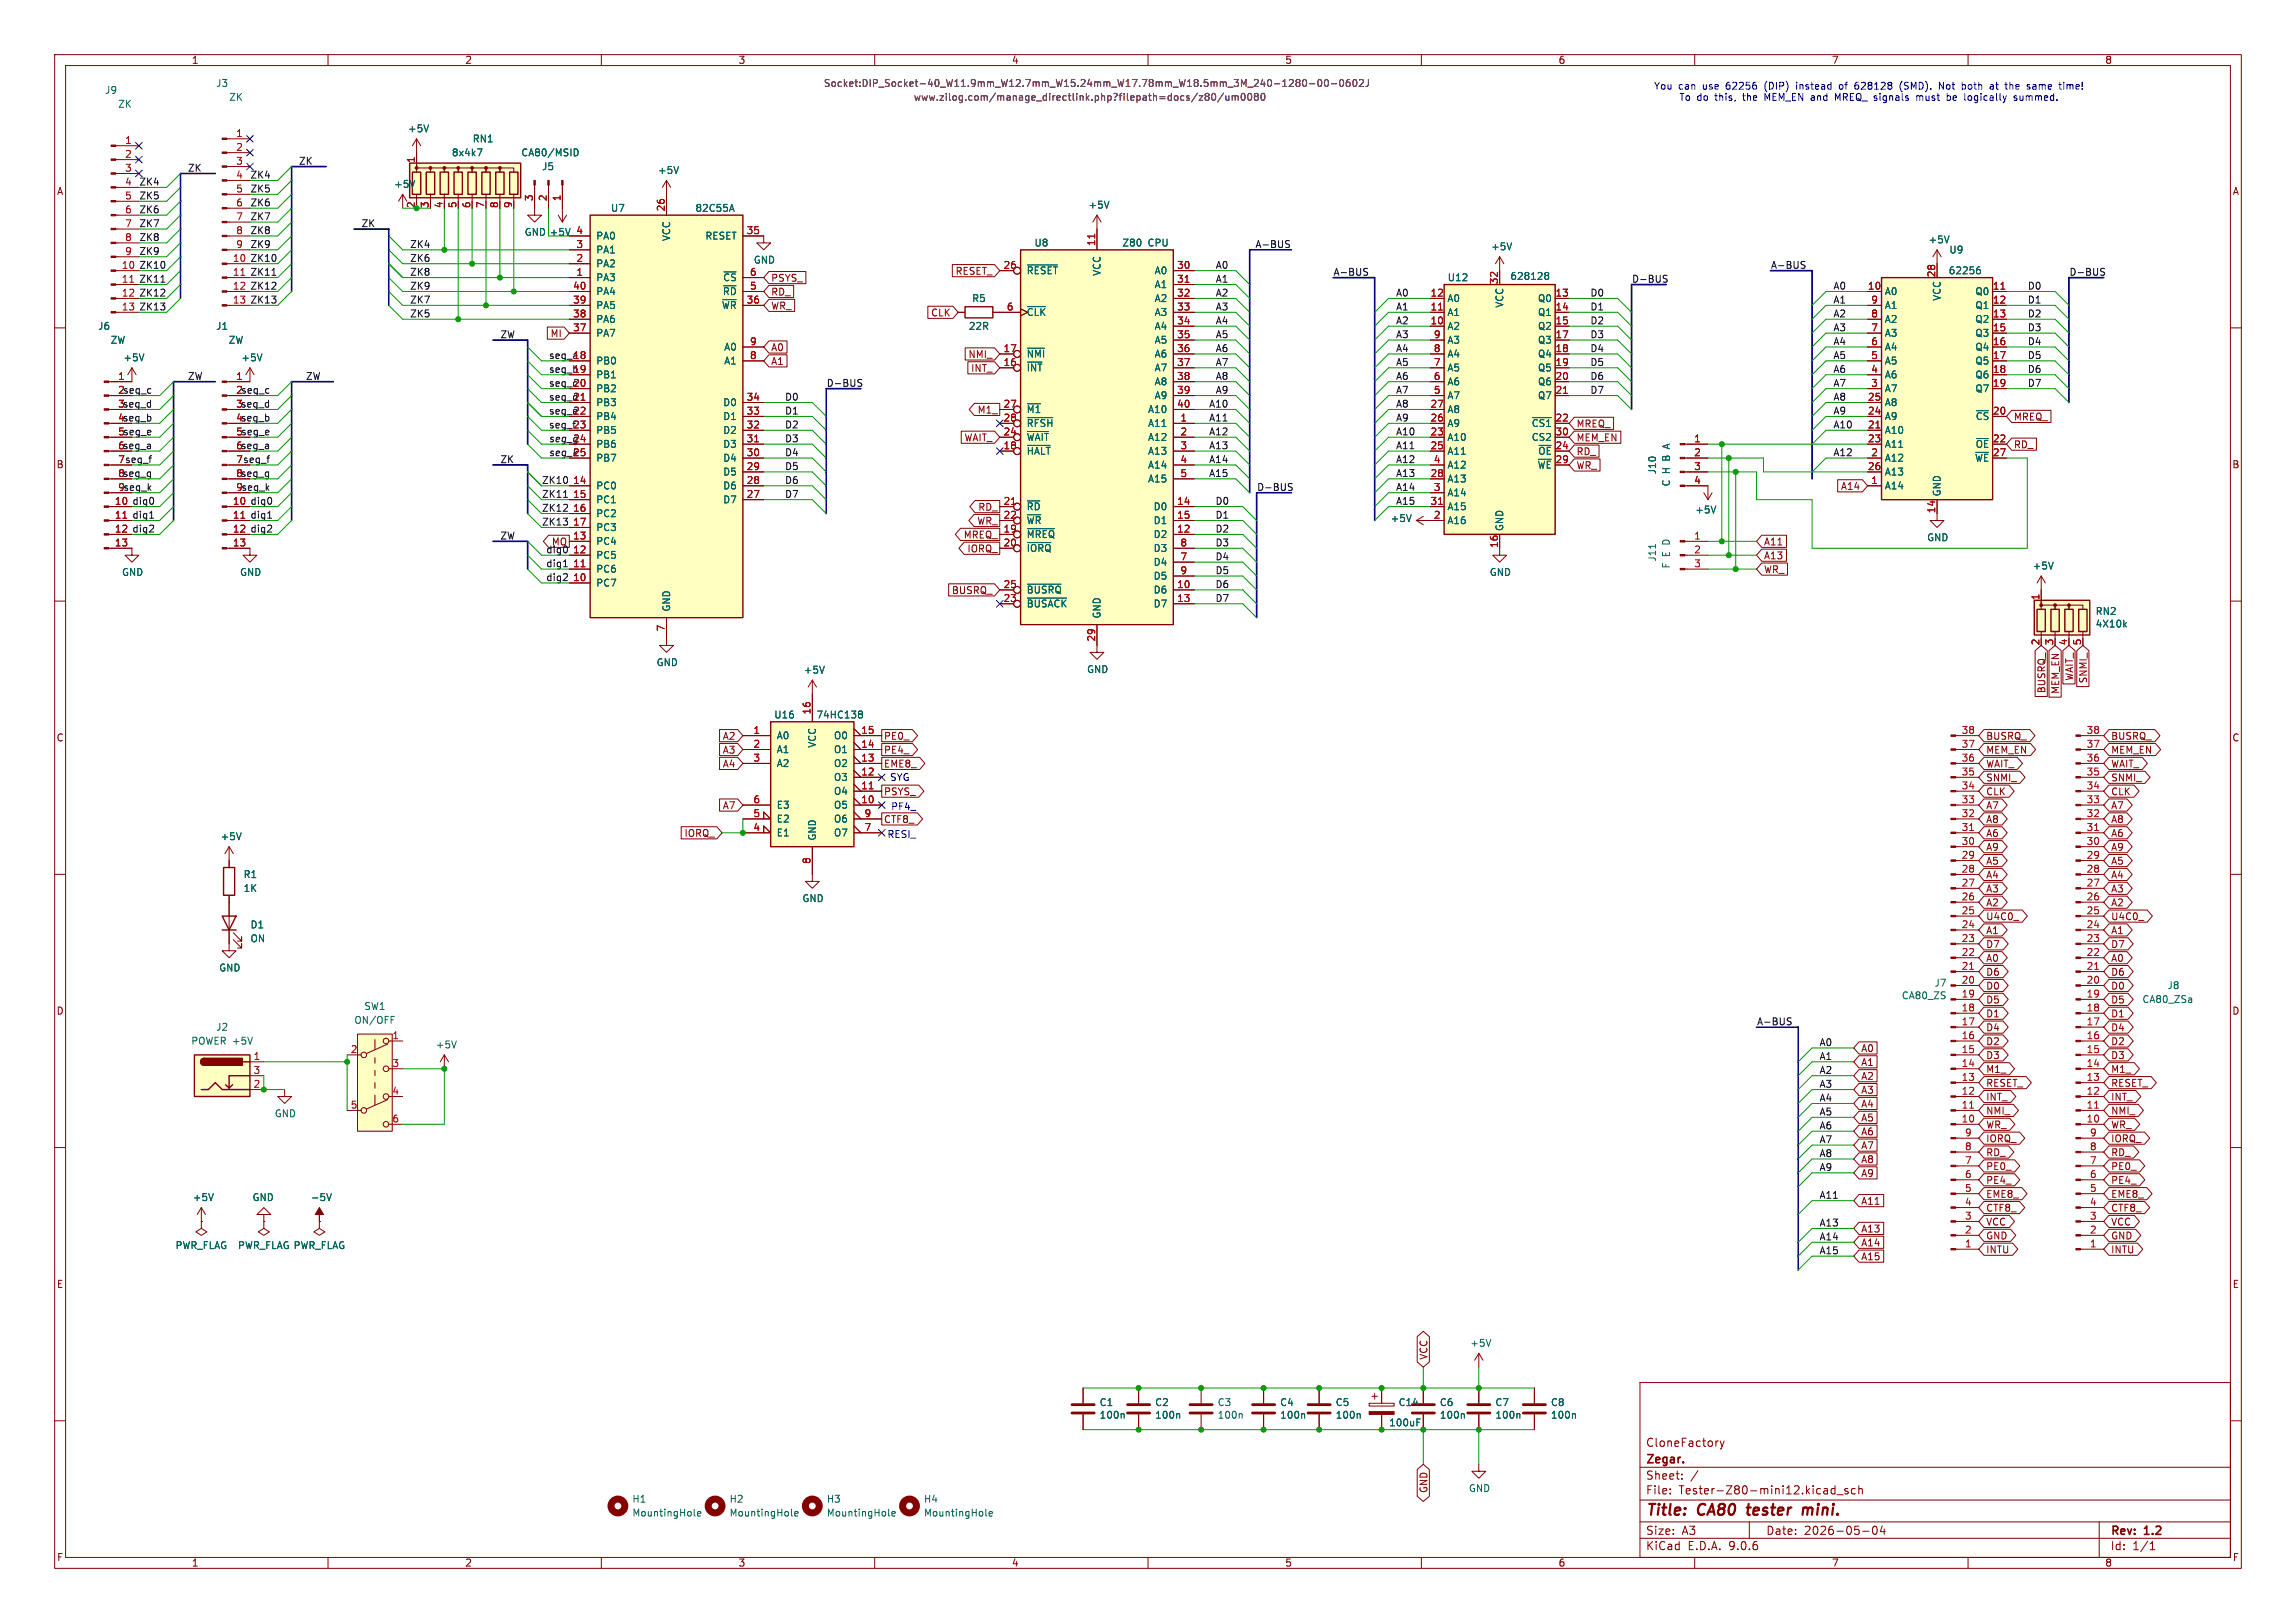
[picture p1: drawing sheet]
<svg xmlns="http://www.w3.org/2000/svg" width="420mm" height="297mm" viewBox="0 0 420 297" stroke-linecap="round" stroke-linejoin="round" font-family="sans-serif">
<defs><g id="words">
<g font-size="2.8" fill="#840000">
<text x="301" y="277.9">Title:</text>
<text x="310.6" y="277.9">CA80</text>
<text x="320.5" y="277.9">tester</text>
<text x="331.4" y="277.9">mini.</text>
</g>
<g font-size="2.1" fill="#840000">
<text x="301" y="268.2">Zegar.</text>
<text x="301" y="265">CloneFactory</text>
<text x="301" y="273.7">File:</text>
<text x="301" y="271">Sheet:</text>
<text x="307.1" y="273.7">Tester-Z80-mini12.kicad_sch</text>
<text x="301" y="281.1">Size:</text>
<text x="307.6" y="281.1">A3</text>
<text x="323" y="281.1">Date:</text>
<text x="330" y="281.1">2026-05-04</text>
<text x="386" y="281.3">Rev:</text>
<text x="392.4" y="281.3">1.2</text>
<text x="301" y="283.9">KiCad</text>
<text x="308.7" y="283.9">E.D.A.</text>
<text x="316.3" y="283.9">9.0.6</text>
<text x="386" y="283.9">Id:</text>
<text x="390.1" y="283.9">1/1</text>
</g>
<g font-size="1.8" fill="#840000">
<text x="35" y="11.9">1</text>
<text x="85" y="11.9">2</text>
<text x="135" y="11.9">3</text>
<text x="185" y="11.9">4</text>
<text x="235" y="11.9">5</text>
<text x="285" y="11.9">6</text>
<text x="335" y="11.9">7</text>
<text x="385" y="11.9">8</text>
<text x="10.3" y="35.9">A</text>
<text x="408.3" y="35.9">A</text>
<text x="141" y="51.8">PSYS_</text>
<text x="174.7" y="50.5">RESET_</text>
<text x="141" y="56.8">WR_</text>
<text x="141" y="54.3">RD_</text>
<text x="170.2" y="58.1">CLK</text>
<text x="100.6" y="61.9">MI</text>
<text x="141" y="64.5">A0</text>
<text x="177.1" y="65.7">NMI_</text>
<text x="141" y="67">A1</text>
<text x="177.5" y="68.3">INT_</text>
<text x="178.7" y="75.9">M1_</text>
<text x="368.3" y="77.2">MREQ_</text>
<text x="176.3" y="81">WAIT_</text>
<text x="288.3" y="81">MEM_EN</text>
<text x="288.3" y="83.5">RD_</text>
<text x="288.3" y="78.4">MREQ_</text>
<text x="368.3" y="82.2">RD_</text>
<text x="10.3" y="85.9">B</text>
<text x="288.3" y="86">WR_</text>
<text x="336.6" y="89.9">A14</text>
<text x="408.2" y="85.9">B</text>
<text x="178.9" y="93.7">RD_</text>
<text x="176.2" y="98.7">MREQ_</text>
<text x="176.9" y="101.3">IORQ_</text>
<text x="178.7" y="96.2">WR_</text>
<text x="322.6" y="100">A11</text>
<text x="322.6" y="102.6">A13</text>
<text x="322.6" y="105.1">WR_</text>
<text x="174" y="108.9">BUSRQ_</text>
<text x="379.4" y="124.7" transform="rotate(-90 379.4 124.7)">WAIT_</text>
<text x="382" y="125.1" transform="rotate(-90 382 125.1)">SNMI_</text>
<text x="374.3" y="127" transform="rotate(-90 374.3 127)">BUSRQ_</text>
<text x="376.9" y="127.1" transform="rotate(-90 376.9 127.1)">MEM_EN</text>
<text x="10.3" y="135.9">C</text>
<text x="132.1" y="135.6">A2</text>
<text x="161.6" y="135.6">PE0_</text>
<text x="363.2" y="135.6">BUSRQ_</text>
<text x="386.1" y="135.6">BUSRQ_</text>
<text x="408.2" y="135.9">C</text>
<text x="132.1" y="140.7">A4</text>
<text x="132.1" y="138.1">A3</text>
<text x="161.6" y="140.7">EME8_</text>
<text x="161.6" y="138.1">PE4_</text>
<text x="363.2" y="138.1">MEM_EN</text>
<text x="363.2" y="143.2">SNMI_</text>
<text x="363.2" y="140.7">WAIT_</text>
<text x="386.1" y="138.1">MEM_EN</text>
<text x="386.1" y="140.7">WAIT_</text>
<text x="386.1" y="143.2">SNMI_</text>
<text x="132.1" y="148.3">A7</text>
<text x="161.6" y="145.7">PSYS_</text>
<text x="363.2" y="148.3">A7</text>
<text x="363.2" y="145.7">CLK</text>
<text x="386.1" y="145.7">CLK</text>
<text x="386.1" y="148.3">A7</text>
<text x="125.1" y="153.4">IORQ_</text>
<text x="161.6" y="150.8">CTF8_</text>
<text x="363.2" y="150.8">A8</text>
<text x="363.2" y="155.9">A9</text>
<text x="363.2" y="153.4">A6</text>
<text x="386.1" y="150.8">A8</text>
<text x="386.1" y="153.4">A6</text>
<text x="386.1" y="155.9">A9</text>
<text x="363.2" y="161">A4</text>
<text x="363.2" y="158.4">A5</text>
<text x="386.1" y="161">A4</text>
<text x="386.1" y="158.4">A5</text>
<text x="363.2" y="163.5">A3</text>
<text x="363.2" y="166.1">A2</text>
<text x="386.1" y="166.1">A2</text>
<text x="386.1" y="163.5">A3</text>
<text x="363.2" y="171.1">A1</text>
<text x="363.2" y="173.7">D7</text>
<text x="363.2" y="168.6">U4C0_</text>
<text x="386.1" y="171.1">A1</text>
<text x="386.1" y="168.6">U4C0_</text>
<text x="386.1" y="173.7">D7</text>
<text x="363.2" y="178.8">D6</text>
<text x="363.2" y="176.2">A0</text>
<text x="386.1" y="178.8">D6</text>
<text x="386.1" y="176.2">A0</text>
<text x="10.3" y="185.9">D</text>
<text x="363.2" y="183.8">D5</text>
<text x="363.2" y="181.3">D0</text>
<text x="386.1" y="181.3">D0</text>
<text x="386.1" y="183.8">D5</text>
<text x="408.2" y="185.9">D</text>
<text x="363.2" y="191.5">D2</text>
<text x="363.2" y="186.4">D1</text>
<text x="363.2" y="188.9">D4</text>
<text x="386.1" y="188.9">D4</text>
<text x="386.1" y="191.5">D2</text>
<text x="386.1" y="186.4">D1</text>
<text x="340.4" y="197.8">A2</text>
<text x="340.4" y="195.3">A1</text>
<text x="340.4" y="192.7">A0</text>
<text x="363.2" y="196.5">M1_</text>
<text x="363.2" y="194">D3</text>
<text x="386.1" y="196.5">M1_</text>
<text x="386.1" y="194">D3</text>
<text x="340.4" y="202.9">A4</text>
<text x="340.4" y="200.3">A3</text>
<text x="363.2" y="199.1">RESET_</text>
<text x="363.2" y="201.6">INT_</text>
<text x="386.1" y="199.1">RESET_</text>
<text x="386.1" y="201.6">INT_</text>
<text x="340.4" y="205.4">A5</text>
<text x="340.4" y="208">A6</text>
<text x="363.2" y="209.2">IORQ_</text>
<text x="363.2" y="204.2">NMI_</text>
<text x="363.2" y="206.7">WR_</text>
<text x="386.1" y="209.2">IORQ_</text>
<text x="386.1" y="206.7">WR_</text>
<text x="386.1" y="204.2">NMI_</text>
<text x="340.4" y="210.5">A7</text>
<text x="340.4" y="213">A8</text>
<text x="340.4" y="215.6">A9</text>
<text x="363.2" y="211.8">RD_</text>
<text x="363.2" y="214.3">PE0_</text>
<text x="386.1" y="211.8">RD_</text>
<text x="386.1" y="214.3">PE0_</text>
<text x="340.4" y="220.7">A11</text>
<text x="363.2" y="221.9">CTF8_</text>
<text x="363.2" y="219.4">EME8_</text>
<text x="363.2" y="216.9">PE4_</text>
<text x="386.1" y="221.9">CTF8_</text>
<text x="386.1" y="219.4">EME8_</text>
<text x="386.1" y="216.9">PE4_</text>
<text x="340.4" y="225.7">A13</text>
<text x="363.2" y="227">GND</text>
<text x="363.2" y="224.5">VCC</text>
<text x="386.1" y="224.5">VCC</text>
<text x="386.1" y="227">GND</text>
<text x="340.4" y="230.8">A15</text>
<text x="340.4" y="228.3">A14</text>
<text x="363.2" y="229.6">INTU</text>
<text x="386.1" y="229.6">INTU</text>
<text x="10.3" y="235.9">E</text>
<text x="408.3" y="235.9">E</text>
<text x="261.3" y="248.9" transform="rotate(-90 261.3 248.9)">VCC</text>
<text x="261.3" y="273.3" transform="rotate(-90 261.3 273.3)">GND</text>
<text x="10.3" y="285.9">F</text>
<text x="35" y="286.9">1</text>
<text x="85" y="286.9">2</text>
<text x="135" y="286.9">3</text>
<text x="185" y="286.9">4</text>
<text x="235" y="286.9">5</text>
<text x="285" y="286.9">6</text>
<text x="335" y="286.9">7</text>
<text x="385" y="286.9">8</text>
<text x="408.3" y="285.9">F</text>
</g>
<g font-size="1.8" fill="#006464">
<text x="19.1" y="17.4">J9</text>
<text x="39.4" y="16.1">J3</text>
<text x="21.5" y="19.9">ZK</text>
<text x="41.8" y="18.6">ZK</text>
<text x="74.5" y="24.4">+5V</text>
<text x="82.6" y="28.8">8x4k7</text>
<text x="86.4" y="26.3">RN1</text>
<text x="95.3" y="28.8">CA80/MSID</text>
<text x="72" y="34.6">+5V</text>
<text x="99.1" y="31.3">J5</text>
<text x="120.3" y="32">+5V</text>
<text x="111.7" y="39">U7</text>
<text x="127.1" y="39">82C55A</text>
<text x="199" y="38.4">+5V</text>
<text x="95.9" y="43.4">GND +5V</text>
<text x="109" y="44">PA0</text>
<text x="109" y="46.6">PA1</text>
<text x="122.8" y="44.2" transform="rotate(-90 122.8 44.2)">VCC</text>
<text x="128.9" y="44">RESET</text>
<text x="189.1" y="45.3">U8</text>
<text x="205.2" y="45.3">Z80</text>
<text x="210" y="45.3">CPU</text>
<text x="272.7" y="46">+5V</text>
<text x="352.7" y="44.7">+5V</text>
<text x="356.5" y="46.6">U9</text>
<text x="109" y="49.1">PA2</text>
<text x="109" y="51.7">PA3</text>
<text x="132.2" y="51.7">~{CS}</text>
<text x="137.8" y="48.4">GND</text>
<text x="187.7" y="50.4">~{RESET}</text>
<text x="201.5" y="50.6" transform="rotate(-90 201.5 50.6)">VCC</text>
<text x="211.1" y="50.4">A0</text>
<text x="211.1" y="52.9">A1</text>
<text x="264.7" y="51.7">U12</text>
<text x="276.2" y="51.4">628128</text>
<text x="356.4" y="50.4">62256</text>
<text x="109" y="54.2">PA4</text>
<text x="109" y="56.7">PA5</text>
<text x="109" y="59.3">PA6</text>
<text x="131.9" y="56.7">~{WR}</text>
<text x="132.1" y="54.2">~{RD}</text>
<text x="177.7" y="55.5">R5</text>
<text x="187.7" y="58">~{CLK}</text>
<text x="211.1" y="55.5">A2</text>
<text x="211.1" y="58">A3</text>
<text x="264.7" y="55.5">A0</text>
<text x="264.7" y="58">A1</text>
<text x="275.2" y="56.4" transform="rotate(-90 275.2 56.4)">VCC</text>
<text x="281.2" y="55.5">Q0</text>
<text x="281.2" y="58">Q1</text>
<text x="344.7" y="54.2">A0</text>
<text x="344.7" y="56.7">A1</text>
<text x="344.7" y="59.3">A2</text>
<text x="355.2" y="55.1" transform="rotate(-90 355.2 55.1)">VCC</text>
<text x="361.2" y="54.2">Q0</text>
<text x="361.2" y="56.7">Q1</text>
<text x="361.2" y="59.3">Q2</text>
<text x="17.9" y="60.6">J6</text>
<text x="20.2" y="63.1">ZW</text>
<text x="39.4" y="60.6">J1</text>
<text x="41.7" y="63.1">ZW</text>
<text x="109" y="61.8">PA7</text>
<text x="132.4" y="64.4">A0</text>
<text x="177.1" y="60.6">22R</text>
<text x="187.7" y="65.6">~{NMI}</text>
<text x="211.1" y="60.6">A4</text>
<text x="211.1" y="63.1">A5</text>
<text x="211.1" y="65.6">A6</text>
<text x="264.7" y="60.6">A2</text>
<text x="264.7" y="63.1">A3</text>
<text x="264.7" y="65.6">A4</text>
<text x="281.2" y="60.6">Q2</text>
<text x="281.2" y="63.1">Q3</text>
<text x="281.2" y="65.6">Q4</text>
<text x="344.7" y="61.8">A3</text>
<text x="344.7" y="64.4">A4</text>
<text x="361.2" y="61.8">Q3</text>
<text x="361.2" y="64.4">Q4</text>
<text x="22.5" y="66.3">+5V</text>
<text x="44.1" y="66.3">+5V</text>
<text x="109" y="66.9">PB0</text>
<text x="109" y="69.4">PB1</text>
<text x="109" y="72">PB2</text>
<text x="132.4" y="66.9">A1</text>
<text x="187.7" y="68.2">~{INT}</text>
<text x="211.1" y="68.2">A7</text>
<text x="211.1" y="70.7">A8</text>
<text x="264.7" y="68.2">A5</text>
<text x="264.7" y="70.7">A6</text>
<text x="281.2" y="68.2">Q5</text>
<text x="281.2" y="70.7">Q6</text>
<text x="344.7" y="66.9">A5</text>
<text x="344.7" y="69.4">A6</text>
<text x="344.7" y="72">A7</text>
<text x="361.2" y="66.9">Q5</text>
<text x="361.2" y="69.4">Q6</text>
<text x="361.2" y="72">Q7</text>
<text x="109" y="74.5">PB3</text>
<text x="109" y="77.1">PB4</text>
<text x="132.2" y="74.5">D0</text>
<text x="132.2" y="77.1">D1</text>
<text x="187.7" y="75.8">~{M1}</text>
<text x="209.9" y="75.8">A10</text>
<text x="211.1" y="73.3">A9</text>
<text x="264.7" y="73.3">A7</text>
<text x="264.7" y="75.8">A8</text>
<text x="281.2" y="73.3">Q7</text>
<text x="344.7" y="74.5">A8</text>
<text x="344.7" y="77.1">A9</text>
<text x="361.3" y="77.1">~{CS}</text>
<text x="109" y="79.6">PB5</text>
<text x="109" y="82.1">PB6</text>
<text x="132.2" y="79.6">D2</text>
<text x="132.2" y="82.1">D3</text>
<text x="187.7" y="78.3">~{RFSH}</text>
<text x="187.7" y="80.9">~{WAIT}</text>
<text x="187.7" y="83.4">~{HALT}</text>
<text x="209.9" y="78.3">A11</text>
<text x="209.9" y="80.9">A12</text>
<text x="209.9" y="83.4">A13</text>
<text x="264.7" y="78.3">A9</text>
<text x="264.7" y="80.9">A10</text>
<text x="264.7" y="83.4">A11</text>
<text x="280.1" y="78.3">~{CS1}</text>
<text x="280.1" y="80.9">CS2</text>
<text x="281.3" y="83.4">~{OE}</text>
<text x="305.7" y="81.7" transform="rotate(-90 305.7 81.7)">A</text>
<text x="344.7" y="79.6">A10</text>
<text x="344.7" y="82.1">A11</text>
<text x="361.3" y="82.1">~{OE}</text>
<text x="109" y="84.7">PB7</text>
<text x="109" y="89.8">PC0</text>
<text x="132.2" y="84.7">D4</text>
<text x="132.2" y="87.2">D5</text>
<text x="132.2" y="89.8">D6</text>
<text x="209.9" y="86">A14</text>
<text x="209.9" y="88.5">A15</text>
<text x="264.7" y="86">A12</text>
<text x="264.7" y="88.5">A13</text>
<text x="281.2" y="86">~{WE}</text>
<text x="303.1" y="86.9" transform="rotate(-90 303.1 86.9)">J10</text>
<text x="305.7" y="89.1" transform="rotate(-90 305.7 89.1)">C H B</text>
<text x="344.7" y="84.7">A12</text>
<text x="344.7" y="87.2">A13</text>
<text x="344.7" y="89.8">A14</text>
<text x="361.2" y="84.7">~{WE}</text>
<text x="109" y="92.3">PC1</text>
<text x="109" y="94.8">PC2</text>
<text x="132.2" y="92.3">D7</text>
<text x="187.7" y="93.6">~{RD}</text>
<text x="210.9" y="93.6">D0</text>
<text x="254.3" y="95.7">+5V</text>
<text x="264.7" y="91">A14</text>
<text x="264.7" y="93.6">A15</text>
<text x="310" y="94.2">+5V</text>
<text x="355.2" y="90.9" transform="rotate(-90 355.2 90.9)">GND</text>
<text x="109" y="97.4">PC3</text>
<text x="109" y="99.9">PC4</text>
<text x="187.7" y="96.1">~{WR}</text>
<text x="187.7" y="98.7">~{MREQ}</text>
<text x="187.7" y="101.2">~{IORQ}</text>
<text x="210.9" y="96.1">D1</text>
<text x="210.9" y="98.7">D2</text>
<text x="210.9" y="101.2">D3</text>
<text x="264.7" y="96.1">A16</text>
<text x="275.2" y="97.3" transform="rotate(-90 275.2 97.3)">GND</text>
<text x="352.4" y="99.2">GND</text>
<text x="22.2" y="105.6">GND</text>
<text x="43.8" y="105.6">GND</text>
<text x="109" y="102.5">PC5</text>
<text x="109" y="105">PC6</text>
<text x="109" y="107.5">PC7</text>
<text x="210.9" y="103.7">D4</text>
<text x="210.9" y="106.3">D5</text>
<text x="272.4" y="105.6">GND</text>
<text x="303.1" y="102.9" transform="rotate(-90 303.1 102.9)">J11</text>
<text x="305.7" y="104.1" transform="rotate(-90 305.7 104.1)">F E D</text>
<text x="371.7" y="104.4">+5V</text>
<text x="122.8" y="112" transform="rotate(-90 122.8 112)">GND</text>
<text x="187.7" y="108.8">~{BUSRQ}</text>
<text x="187.7" y="111.4">~{BUSACK}</text>
<text x="201.5" y="113.3" transform="rotate(-90 201.5 113.3)">GND</text>
<text x="210.9" y="108.8">D6</text>
<text x="210.9" y="111.4">D7</text>
<text x="383.2" y="112.7">RN2</text>
<text x="383.2" y="115">4X10k</text>
<text x="120" y="122.1">GND</text>
<text x="146.9" y="123.5">+5V</text>
<text x="198.8" y="123.4">GND</text>
<text x="141.5" y="131.7">U16</text>
<text x="149.2" y="131.7">74HC138</text>
<text x="142" y="135.5">A0</text>
<text x="149.5" y="136.9" transform="rotate(-90 149.5 136.9)">VCC</text>
<text x="152.5" y="135.5">O0</text>
<text x="142" y="138">A1</text>
<text x="142" y="140.6">A2</text>
<text x="152.5" y="138">O1</text>
<text x="152.5" y="140.6">O2</text>
<text x="152.5" y="143.1">O3</text>
<text x="142" y="148.2">E3</text>
<text x="152.5" y="145.6">O4</text>
<text x="152.5" y="148.2">O5</text>
<text x="40.3" y="153.9">+5V</text>
<text x="142" y="150.7">E2</text>
<text x="142" y="153.3">E1</text>
<text x="149.5" y="153.9" transform="rotate(-90 149.5 153.9)">GND</text>
<text x="152.5" y="150.7">O6</text>
<text x="152.5" y="153.3">O7</text>
<text x="44.5" y="160.9">R1</text>
<text x="44.5" y="163.4">1K</text>
<text x="146.7" y="165.3">GND</text>
<text x="45.7" y="170.1">D1</text>
<text x="45.7" y="172.6">ON</text>
<text x="40" y="178">GND</text>
<text x="66.5" y="185">SW1</text>
<text x="347.8" y="183.1">CA80_ZS</text>
<text x="353.8" y="180.7">J7</text>
<text x="391.8" y="183.7">CA80_ZSa</text>
<text x="396.4" y="181.2">J8</text>
<text x="34.9" y="191.4">POWER +5V</text>
<text x="39.4" y="188.8">J2</text>
<text x="64.7" y="187.6">ON/OFF</text>
<text x="79.6" y="192">+5V</text>
<text x="50.2" y="204.6">GND</text>
<text x="35.2" y="220">+5V</text>
<text x="46.1" y="220">GND</text>
<text x="56.8" y="220">-5V</text>
<text x="32" y="228.8">PWR_FLAG</text>
<text x="43.4" y="228.8">PWR_FLAG PWR_FLAG</text>
<text x="268.9" y="246.7">+5V</text>
<text x="201.1" y="257.5">C1</text>
<text x="211.2" y="257.5">C2</text>
<text x="222.6" y="257.5">C3</text>
<text x="234.1" y="257.5">C4</text>
<text x="244.2" y="257.5">C5</text>
<text x="255.7" y="257.5">C14</text>
<text x="263.3" y="257.5">C6</text>
<text x="273.4" y="257.5">C7</text>
<text x="283.6" y="257.5">C8</text>
<text x="201.1" y="259.8">100n</text>
<text x="211.2" y="259.8">100n</text>
<text x="222.6" y="259.8">100n</text>
<text x="234.1" y="259.8">100n</text>
<text x="244.2" y="259.8">100n</text>
<text x="254" y="261.2">100uF</text>
<text x="263.3" y="259.8">100n</text>
<text x="273.4" y="259.8">100n</text>
<text x="283.6" y="259.8">100n</text>
<text x="115.6" y="275.2">H1</text>
<text x="133.4" y="275.2">H2</text>
<text x="151.1" y="275.2">H3</text>
<text x="168.9" y="275.2">H4</text>
<text x="268.6" y="273.2">GND</text>
<text x="115.6" y="277.7">MountingHole</text>
<text x="133.4" y="277.7">MountingHole</text>
<text x="151.1" y="277.7">MountingHole</text>
<text x="168.9" y="277.7">MountingHole</text>
</g>
<g font-size="1.8" fill="#840084">
<text x="150.6" y="16.1">Socket:DIP_Socket-40_W11.9mm_W12.7mm_W15.24mm_W17.78mm_W18.5mm_3M_240-1280-00-0602J</text>
<text x="167.1" y="18.6">www.zilog.com/manage_directlink.php?filepath=docs/z80/um0080</text>
</g>
<g font-size="1.8" fill="#0000c2">
<text x="302.5" y="16.6">You</text>
<text x="307" y="16.6">can</text>
<text x="311.6" y="16.6">use</text>
<text x="316" y="16.6">62256</text>
<text x="323.2" y="16.6">(DIP)</text>
<text x="329.3" y="16.6">instead</text>
<text x="337.3" y="16.6">of</text>
<text x="340.4" y="16.6">628128</text>
<text x="348.8" y="16.6">(SMD).</text>
<text x="356.2" y="16.6">Not</text>
<text x="360.6" y="16.6">both</text>
<text x="365.9" y="16.6">at</text>
<text x="369" y="16.6">the</text>
<text x="373.1" y="16.6">same</text>
<text x="379.2" y="16.6">time!</text>
<text x="307.1" y="18.7">To do</text>
<text x="313.9" y="18.7">this,</text>
<text x="319.1" y="18.7">the</text>
<text x="323.3" y="18.7">MEM_EN and</text>
<text x="336.6" y="18.7">MREQ_ signals</text>
<text x="351.8" y="18.7">must</text>
<text x="357.6" y="18.7">be</text>
<text x="361" y="18.7">logically</text>
<text x="370.3" y="18.7">summed.</text>
<text x="162.7" y="143.1">SYG</text>
<text x="162.9" y="148.3">PF4_</text>
<text x="162.2" y="153.4">RESI_</text>
</g>
<g font-size="1.8" fill="#a90000">
<text x="22.8" y="26.4">1</text>
<text x="22.8" y="29">2</text>
<text x="43.1" y="25.1">1</text>
<text x="43.1" y="27.7">2</text>
<text x="75.9" y="29.9" transform="rotate(-90 75.9 29.9)">1</text>
<text x="22.8" y="31.5">3</text>
<text x="22.8" y="34">4</text>
<text x="43.1" y="30.2">3</text>
<text x="43.1" y="32.8">4</text>
<text x="43.1" y="35.3">5</text>
<text x="22.8" y="36.6">5</text>
<text x="22.8" y="39.1">6</text>
<text x="22.8" y="41.7">7</text>
<text x="43.1" y="37.8">6</text>
<text x="43.1" y="40.4">7</text>
<text x="75.9" y="38.2" transform="rotate(-90 75.9 38.2)">2</text>
<text x="78.5" y="38.2" transform="rotate(-90 78.5 38.2)">3</text>
<text x="81" y="38.2" transform="rotate(-90 81 38.2)">4</text>
<text x="83.6" y="38.2" transform="rotate(-90 83.6 38.2)">5</text>
<text x="86.1" y="38.2" transform="rotate(-90 86.1 38.2)">6</text>
<text x="88.6" y="38.2" transform="rotate(-90 88.6 38.2)">7</text>
<text x="91.2" y="38.2" transform="rotate(-90 91.2 38.2)">8</text>
<text x="93.7" y="38.2" transform="rotate(-90 93.7 38.2)">9</text>
<text x="97.5" y="36.9" transform="rotate(-90 97.5 36.9)">3</text>
<text x="100.1" y="36.9" transform="rotate(-90 100.1 36.9)">2</text>
<text x="102.6" y="36.9" transform="rotate(-90 102.6 36.9)">1</text>
<text x="121.7" y="38.8" transform="rotate(-90 121.7 38.8)">26</text>
<text x="22.8" y="44.2">8</text>
<text x="22.8" y="46.7">9</text>
<text x="43.1" y="42.9">8</text>
<text x="43.1" y="45.5">9</text>
<text x="105.3" y="42.9">4</text>
<text x="105.3" y="45.5">3</text>
<text x="136.5" y="42.9">35</text>
<text x="200.4" y="45.1" transform="rotate(-90 200.4 45.1)">11</text>
<text x="22.2" y="49.3">10</text>
<text x="22.2" y="51.8">11</text>
<text x="42.5" y="48">10</text>
<text x="42.5" y="50.5">11</text>
<text x="42.5" y="53.1">12</text>
<text x="104.7" y="53.1">40</text>
<text x="105.3" y="48">2</text>
<text x="105.3" y="50.5">1</text>
<text x="137.1" y="50.5">6</text>
<text x="137.1" y="53.1">5</text>
<text x="183.5" y="49.3">26</text>
<text x="215.2" y="49.3">30</text>
<text x="215.2" y="51.8">31</text>
<text x="274.1" y="52.1" transform="rotate(-90 274.1 52.1)">32</text>
<text x="341.6" y="53.1">10</text>
<text x="354.1" y="50.8" transform="rotate(-90 354.1 50.8)">28</text>
<text x="364.4" y="53.1">11</text>
<text x="22.2" y="54.4">12</text>
<text x="22.2" y="56.9">13</text>
<text x="42.5" y="55.6">13</text>
<text x="104.7" y="55.6">39</text>
<text x="104.7" y="58.2">38</text>
<text x="136.5" y="55.6">36</text>
<text x="184.1" y="56.9">6</text>
<text x="215.2" y="54.4">32</text>
<text x="215.2" y="56.9">33</text>
<text x="215.2" y="59.4">34</text>
<text x="261.6" y="54.4">12</text>
<text x="261.6" y="56.9">11</text>
<text x="261.6" y="59.4">10</text>
<text x="284.4" y="54.4">13</text>
<text x="284.4" y="56.9">14</text>
<text x="284.4" y="59.4">15</text>
<text x="342.2" y="55.6">9</text>
<text x="342.2" y="58.2">8</text>
<text x="364.4" y="55.6">12</text>
<text x="364.4" y="58.2">13</text>
<text x="104.7" y="60.7">37</text>
<text x="104.7" y="65.8">18</text>
<text x="137.1" y="63.2">9</text>
<text x="137.1" y="65.8">8</text>
<text x="183.5" y="64.5">17</text>
<text x="215.2" y="62">35</text>
<text x="215.2" y="64.5">36</text>
<text x="262.2" y="62">9</text>
<text x="262.2" y="64.5">8</text>
<text x="284.4" y="62">17</text>
<text x="284.4" y="64.5">18</text>
<text x="342.2" y="60.7">7</text>
<text x="342.2" y="63.2">6</text>
<text x="342.2" y="65.8">5</text>
<text x="364.4" y="60.7">15</text>
<text x="364.4" y="63.2">16</text>
<text x="364.4" y="65.8">17</text>
<text x="21.5" y="69.6">1</text>
<text x="43.1" y="69.6">1</text>
<text x="104.7" y="68.3">19</text>
<text x="104.7" y="70.9">20</text>
<text x="183.5" y="67.1">16</text>
<text x="215.2" y="67.1">37</text>
<text x="215.2" y="69.6">38</text>
<text x="262.2" y="67.1">7</text>
<text x="262.2" y="69.6">6</text>
<text x="284.4" y="67.1">19</text>
<text x="284.4" y="69.6">20</text>
<text x="342.2" y="68.3">4</text>
<text x="342.2" y="70.9">3</text>
<text x="364.4" y="68.3">18</text>
<text x="364.4" y="70.9">19</text>
<text x="21.5" y="72.1">2</text>
<text x="21.5" y="74.7">3</text>
<text x="21.5" y="77.2">4</text>
<text x="43.1" y="72.1">2</text>
<text x="43.1" y="74.7">3</text>
<text x="43.1" y="77.2">4</text>
<text x="104.7" y="73.4">21</text>
<text x="104.7" y="75.9">22</text>
<text x="136.5" y="73.4">34</text>
<text x="136.5" y="75.9">33</text>
<text x="183.5" y="74.7">27</text>
<text x="183.5" y="77.2">28</text>
<text x="215.2" y="72.1">39</text>
<text x="215.2" y="74.7">40</text>
<text x="215.8" y="77.2">1</text>
<text x="261.6" y="74.7">27</text>
<text x="261.6" y="77.2">26</text>
<text x="262.2" y="72.1">5</text>
<text x="284.4" y="72.1">21</text>
<text x="284.4" y="77.2">22</text>
<text x="341.6" y="73.4">25</text>
<text x="341.6" y="75.9">24</text>
<text x="364.4" y="75.9">20</text>
<text x="21.5" y="79.8">5</text>
<text x="21.5" y="82.3">6</text>
<text x="43.1" y="79.8">5</text>
<text x="43.1" y="82.3">6</text>
<text x="104.7" y="78.5">23</text>
<text x="104.7" y="81">24</text>
<text x="104.7" y="83.6">25</text>
<text x="136.5" y="78.5">32</text>
<text x="136.5" y="81">31</text>
<text x="136.5" y="83.6">30</text>
<text x="183.5" y="79.8">24</text>
<text x="183.5" y="82.3">18</text>
<text x="215.8" y="79.8">2</text>
<text x="215.8" y="82.3">3</text>
<text x="261.6" y="79.8">23</text>
<text x="261.6" y="82.3">25</text>
<text x="284.4" y="79.8">30</text>
<text x="284.4" y="82.3">24</text>
<text x="309.8" y="81">1</text>
<text x="309.8" y="83.6">2</text>
<text x="341.6" y="78.5">21</text>
<text x="341.6" y="81">23</text>
<text x="342.2" y="83.6">2</text>
<text x="364.4" y="81">22</text>
<text x="364.4" y="83.6">27</text>
<text x="21.5" y="84.8">7</text>
<text x="21.5" y="87.4">8</text>
<text x="21.5" y="89.9">9</text>
<text x="43.1" y="84.8">7</text>
<text x="43.1" y="87.4">8</text>
<text x="43.1" y="89.9">9</text>
<text x="104.7" y="88.6">14</text>
<text x="136.5" y="86.1">29</text>
<text x="136.5" y="88.6">28</text>
<text x="215.8" y="84.8">4</text>
<text x="215.8" y="87.4">5</text>
<text x="261.6" y="87.4">28</text>
<text x="262.2" y="84.8">4</text>
<text x="262.2" y="89.9">3</text>
<text x="284.4" y="84.8">29</text>
<text x="309.8" y="86.1">3</text>
<text x="309.8" y="88.6">4</text>
<text x="341.6" y="86.1">26</text>
<text x="342.2" y="88.6">1</text>
<text x="20.9" y="92.5">10</text>
<text x="20.9" y="95">11</text>
<text x="42.5" y="92.5">10</text>
<text x="42.5" y="95">11</text>
<text x="104.7" y="91.2">15</text>
<text x="104.7" y="93.7">16</text>
<text x="136.5" y="91.2">27</text>
<text x="183.5" y="92.5">21</text>
<text x="183.5" y="95">22</text>
<text x="215.2" y="92.5">14</text>
<text x="215.2" y="95">15</text>
<text x="261.6" y="92.5">31</text>
<text x="262.2" y="95">2</text>
<text x="354.1" y="94" transform="rotate(-90 354.1 94)">14</text>
<text x="20.9" y="97.5">12</text>
<text x="20.9" y="100.1">13</text>
<text x="42.5" y="97.5">12</text>
<text x="42.5" y="100.1">13</text>
<text x="104.7" y="96.3">17</text>
<text x="104.7" y="98.8">13</text>
<text x="104.7" y="101.3">12</text>
<text x="183.5" y="97.5">19</text>
<text x="183.5" y="100.1">20</text>
<text x="215.2" y="97.5">12</text>
<text x="215.8" y="100.1">8</text>
<text x="274.1" y="100.4" transform="rotate(-90 274.1 100.4)">16</text>
<text x="309.8" y="98.8">1</text>
<text x="309.8" y="101.3">2</text>
<text x="104.7" y="103.9">11</text>
<text x="104.7" y="106.4">10</text>
<text x="183.5" y="107.7">25</text>
<text x="215.2" y="107.7">10</text>
<text x="215.8" y="102.6">7</text>
<text x="215.8" y="105.2">9</text>
<text x="309.8" y="103.9">3</text>
<text x="183.5" y="110.2">23</text>
<text x="215.2" y="110.2">13</text>
<text x="373.1" y="109.9" transform="rotate(-90 373.1 109.9)">1</text>
<text x="121.7" y="115.6" transform="rotate(-90 121.7 115.6)">7</text>
<text x="200.4" y="117.5" transform="rotate(-90 200.4 117.5)">29</text>
<text x="373.1" y="118.2" transform="rotate(-90 373.1 118.2)">2</text>
<text x="375.7" y="118.2" transform="rotate(-90 375.7 118.2)">3</text>
<text x="378.2" y="118.2" transform="rotate(-90 378.2 118.2)">4</text>
<text x="380.7" y="118.2" transform="rotate(-90 380.7 118.2)">5</text>
<text x="148.3" y="130.9" transform="rotate(-90 148.3 130.9)">16</text>
<text x="137.7" y="134.4">1</text>
<text x="137.7" y="136.9">2</text>
<text x="157.4" y="134.4">15</text>
<text x="157.4" y="136.9">14</text>
<text x="358.7" y="136.9">37</text>
<text x="358.7" y="134.4">38</text>
<text x="381.6" y="136.9">37</text>
<text x="381.6" y="134.4">38</text>
<text x="137.7" y="139.4">3</text>
<text x="157.4" y="139.4">13</text>
<text x="157.4" y="142">12</text>
<text x="358.7" y="142">35</text>
<text x="358.7" y="139.4">36</text>
<text x="381.6" y="142">35</text>
<text x="381.6" y="139.4">36</text>
<text x="137.7" y="147.1">6</text>
<text x="137.7" y="149.6">5</text>
<text x="157.4" y="144.5">11</text>
<text x="157.4" y="147.1">10</text>
<text x="158" y="149.6">9</text>
<text x="358.7" y="149.6">32</text>
<text x="358.7" y="147.1">33</text>
<text x="358.7" y="144.5">34</text>
<text x="381.6" y="149.6">32</text>
<text x="381.6" y="147.1">33</text>
<text x="381.6" y="144.5">34</text>
<text x="137.7" y="152.1">4</text>
<text x="158" y="152.1">7</text>
<text x="358.7" y="154.7">30</text>
<text x="358.7" y="152.1">31</text>
<text x="381.6" y="154.7">30</text>
<text x="381.6" y="152.1">31</text>
<text x="148.3" y="158.2" transform="rotate(-90 148.3 158.2)">8</text>
<text x="358.7" y="159.8">28</text>
<text x="358.7" y="157.2">29</text>
<text x="381.6" y="159.8">28</text>
<text x="381.6" y="157.2">29</text>
<text x="358.7" y="167.4">25</text>
<text x="358.7" y="164.8">26</text>
<text x="358.7" y="162.3">27</text>
<text x="381.6" y="167.4">25</text>
<text x="381.6" y="164.8">26</text>
<text x="381.6" y="162.3">27</text>
<text x="358.7" y="172.5">23</text>
<text x="358.7" y="169.9">24</text>
<text x="381.6" y="172.5">23</text>
<text x="381.6" y="169.9">24</text>
<text x="358.7" y="177.5">21</text>
<text x="358.7" y="175">22</text>
<text x="381.6" y="177.5">21</text>
<text x="381.6" y="175">22</text>
<text x="358.7" y="185.2">18</text>
<text x="358.7" y="182.6">19</text>
<text x="358.7" y="180.1">20</text>
<text x="381.6" y="185.2">18</text>
<text x="381.6" y="182.6">19</text>
<text x="381.6" y="180.1">20</text>
<text x="71.7" y="190.2">1</text>
<text x="358.7" y="190.2">16</text>
<text x="358.7" y="187.7">17</text>
<text x="381.6" y="190.2">16</text>
<text x="381.6" y="187.7">17</text>
<text x="46.3" y="194.1">1</text>
<text x="46.3" y="196.6">3</text>
<text x="64.1" y="192.8">2</text>
<text x="71.7" y="195.3">3</text>
<text x="358.7" y="197.9">13</text>
<text x="358.7" y="195.3">14</text>
<text x="358.7" y="192.8">15</text>
<text x="381.6" y="197.9">13</text>
<text x="381.6" y="195.3">14</text>
<text x="381.6" y="192.8">15</text>
<text x="46.3" y="199.1">2</text>
<text x="64.1" y="202.9">5</text>
<text x="71.7" y="200.4">4</text>
<text x="358.7" y="202.9">11</text>
<text x="358.7" y="200.4">12</text>
<text x="381.6" y="202.9">11</text>
<text x="381.6" y="200.4">12</text>
<text x="71.7" y="205.5">6</text>
<text x="358.7" y="205.5">10</text>
<text x="359.3" y="208">9</text>
<text x="381.6" y="205.5">10</text>
<text x="382.2" y="208">9</text>
<text x="359.3" y="215.6">6</text>
<text x="359.3" y="213.1">7</text>
<text x="359.3" y="210.6">8</text>
<text x="382.2" y="215.6">6</text>
<text x="382.2" y="213.1">7</text>
<text x="382.2" y="210.6">8</text>
<text x="359.3" y="220.7">4</text>
<text x="359.3" y="218.2">5</text>
<text x="382.2" y="220.7">4</text>
<text x="382.2" y="218.2">5</text>
<text x="359.3" y="225.8">2</text>
<text x="359.3" y="223.3">3</text>
<text x="382.2" y="225.8">2</text>
<text x="382.2" y="223.3">3</text>
<text x="359.3" y="228.3">1</text>
<text x="382.2" y="228.3">1</text>
</g>
<g font-size="1.8" fill="#0f0f0f">
<text x="25.4" y="34">ZK4</text>
<text x="34.3" y="31.5">ZK</text>
<text x="45.7" y="35.3">ZK5</text>
<text x="45.7" y="32.8">ZK4</text>
<text x="54.6" y="30.2">ZK</text>
<text x="25.4" y="39.1">ZK6</text>
<text x="25.4" y="36.6">ZK5</text>
<text x="25.4" y="41.6">ZK7</text>
<text x="45.7" y="40.4">ZK7</text>
<text x="45.7" y="37.8">ZK6</text>
<text x="66" y="41.6">ZK</text>
<text x="25.4" y="46.7">ZK9</text>
<text x="25.4" y="44.2">ZK8</text>
<text x="45.7" y="45.5">ZK9</text>
<text x="45.7" y="48">ZK10</text>
<text x="45.7" y="42.9">ZK8</text>
<text x="74.9" y="45.5">ZK4</text>
<text x="74.9" y="48">ZK6</text>
<text x="229.5" y="45.5">A-BUS</text>
<text x="25.4" y="49.3">ZK10</text>
<text x="25.4" y="51.8">ZK11</text>
<text x="45.7" y="53.1">ZK12</text>
<text x="45.7" y="50.5">ZK11</text>
<text x="74.9" y="50.5">ZK8</text>
<text x="74.9" y="53.1">ZK9</text>
<text x="222.3" y="49.3">A0</text>
<text x="222.3" y="51.8">A1</text>
<text x="243.8" y="50.5">A-BUS</text>
<text x="298.4" y="51.8">D-BUS</text>
<text x="323.8" y="49.3">A-BUS</text>
<text x="335.3" y="53.1">A0</text>
<text x="370.8" y="53.1">D0</text>
<text x="378.5" y="50.5">D-BUS</text>
<text x="25.4" y="56.9">ZK13</text>
<text x="25.4" y="54.3">ZK12</text>
<text x="45.7" y="55.6">ZK13</text>
<text x="74.9" y="58.2">ZK5</text>
<text x="74.9" y="55.6">ZK7</text>
<text x="222.3" y="59.4">A4</text>
<text x="222.3" y="54.3">A2</text>
<text x="222.3" y="56.9">A3</text>
<text x="255.3" y="56.9">A1</text>
<text x="255.3" y="54.3">A0</text>
<text x="255.3" y="59.4">A2</text>
<text x="290.8" y="59.4">D2</text>
<text x="290.8" y="54.3">D0</text>
<text x="290.8" y="56.9">D1</text>
<text x="335.3" y="55.6">A1</text>
<text x="335.3" y="58.2">A2</text>
<text x="370.8" y="55.6">D1</text>
<text x="370.8" y="58.2">D2</text>
<text x="91.4" y="62">ZW</text>
<text x="100.3" y="65.8">seg_a18</text>
<text x="222.3" y="64.5">A6</text>
<text x="222.3" y="62">A5</text>
<text x="255.3" y="64.5">A4</text>
<text x="255.3" y="62">A3</text>
<text x="290.8" y="64.5">D4</text>
<text x="290.8" y="62">D3</text>
<text x="335.3" y="65.8">A5</text>
<text x="335.3" y="63.2">A4</text>
<text x="335.3" y="60.7">A3</text>
<text x="370.8" y="63.2">D4</text>
<text x="370.8" y="60.7">D3</text>
<text x="370.8" y="65.8">D5</text>
<text x="34.3" y="69.6">ZW</text>
<text x="55.9" y="69.6">ZW</text>
<text x="100.3" y="70.9">seg_c20</text>
<text x="100.3" y="68.3">seg_b19</text>
<text x="151.1" y="70.9">D-BUS</text>
<text x="222.3" y="67">A7</text>
<text x="222.3" y="69.6">A8</text>
<text x="255.3" y="69.6">A6</text>
<text x="255.3" y="67">A5</text>
<text x="290.8" y="67">D5</text>
<text x="290.8" y="69.6">D6</text>
<text x="335.3" y="70.9">A7</text>
<text x="335.3" y="68.3">A6</text>
<text x="370.8" y="68.3">D6</text>
<text x="370.8" y="70.9">D7</text>
<text x="21.5" y="72.1">2seg_c</text>
<text x="21.5" y="74.7">3seg_d</text>
<text x="21.5" y="77.2">4seg_b</text>
<text x="43.1" y="72.1">2seg_c</text>
<text x="43.1" y="74.7">3seg_d</text>
<text x="43.1" y="77.2">4seg_b</text>
<text x="100.3" y="73.4">seg_d21</text>
<text x="100.3" y="75.9">seg_e22</text>
<text x="143.5" y="75.9">D1</text>
<text x="143.5" y="73.4">D0</text>
<text x="221.1" y="77.2">A11</text>
<text x="221.1" y="74.7">A10</text>
<text x="222.3" y="72.1">A9</text>
<text x="255.3" y="72.1">A7</text>
<text x="255.3" y="77.2">A9</text>
<text x="255.3" y="74.7">A8</text>
<text x="290.8" y="72.1">D7</text>
<text x="335.3" y="73.4">A8</text>
<text x="335.3" y="75.9">A9</text>
<text x="21.5" y="79.8">5seg_e</text>
<text x="21.5" y="82.3">6seg_a</text>
<text x="43.1" y="79.8">5seg_e</text>
<text x="43.1" y="82.3">6seg_a</text>
<text x="100.3" y="83.6">seg_k25</text>
<text x="100.3" y="78.5">seg_f23</text>
<text x="100.3" y="81">seg_g24</text>
<text x="143.5" y="78.5">D2</text>
<text x="143.5" y="83.6">D4</text>
<text x="143.5" y="81">D3</text>
<text x="221.1" y="82.3">A13</text>
<text x="221.1" y="79.7">A12</text>
<text x="255.3" y="79.7">A10</text>
<text x="255.3" y="82.3">A11</text>
<text x="335.3" y="83.6">A12</text>
<text x="335.3" y="78.5">A10</text>
<text x="21.5" y="84.8">7seg_f</text>
<text x="21.5" y="87.4">8seg_g</text>
<text x="21.5" y="89.9">9seg_k</text>
<text x="43.1" y="84.8">7seg_f</text>
<text x="43.1" y="87.4">8seg_g</text>
<text x="43.1" y="89.9">9seg_k</text>
<text x="91.4" y="84.8">ZK</text>
<text x="99.1" y="88.6">ZK10</text>
<text x="143.5" y="88.6">D6</text>
<text x="143.5" y="86.1">D5</text>
<text x="221.1" y="84.8">A14</text>
<text x="221.1" y="87.4">A15</text>
<text x="229.9" y="89.9">D-BUS</text>
<text x="255.3" y="89.9">A14</text>
<text x="255.3" y="87.4">A13</text>
<text x="255.3" y="84.8">A12</text>
<text x="24.1" y="95">dig1</text>
<text x="24.1" y="92.4">dig0</text>
<text x="45.7" y="92.4">dig0</text>
<text x="45.7" y="95">dig1</text>
<text x="99.1" y="93.7">ZK12</text>
<text x="99.1" y="91.2">ZK11</text>
<text x="143.5" y="91.2">D7</text>
<text x="222.2" y="95">D1</text>
<text x="222.2" y="92.4">D0</text>
<text x="255.3" y="92.4">A15</text>
<text x="24.1" y="97.5">dig2</text>
<text x="45.7" y="97.5">dig2</text>
<text x="91.4" y="98.8">ZW</text>
<text x="99.1" y="96.3">ZK13</text>
<text x="99.8" y="101.3">dig0</text>
<text x="100.8" y="100">MO</text>
<text x="222.2" y="97.5">D2</text>
<text x="222.2" y="100.1">D3</text>
<text x="99.8" y="106.4">dig2</text>
<text x="99.8" y="103.9">dig1</text>
<text x="222.2" y="107.7">D6</text>
<text x="222.2" y="102.6">D4</text>
<text x="222.2" y="105.1">D5</text>
<text x="222.2" y="110.2">D7</text>
<text x="321.3" y="187.7">A-BUS</text>
<text x="332.7" y="191.5">A0</text>
<text x="332.7" y="194">A1</text>
<text x="332.7" y="196.6">A2</text>
<text x="332.7" y="199.1">A3</text>
<text x="332.7" y="201.7">A4</text>
<text x="332.7" y="206.7">A6</text>
<text x="332.7" y="209.3">A7</text>
<text x="332.7" y="204.2">A5</text>
<text x="332.7" y="214.4">A9</text>
<text x="332.7" y="211.8">A8</text>
<text x="332.7" y="219.4">A11</text>
<text x="332.7" y="227.1">A14</text>
<text x="332.7" y="224.5">A13</text>
<text x="332.7" y="229.6">A15</text>
</g>
</g></defs>
<g fill="none" stroke="#840000" stroke-width=".18">
<path d="M10 10h400v277h-400zM12 12h396v273h-396zM60 10v2M110 10v2M160 10v2M210 10v2M260 10v2M310 10v2M360 10v2M274.3 47l-.7 1.3M274.3 47l.8 1.3M274.3 47v2.5"/>
<path d="M10 60h2M24.1 67.3l-.7 1.3M24.1 67.3l.8 1.3M24.1 67.3v2.6M45.7 67.3l-.7 1.3M45.7 67.3l.8 1.3M45.7 67.3v2.6M408 60h2M10 110h2M408 110h2M10 160h2M41.9 157.5v1.3"/>
<path d="M408 160h2M41.9 163.8v1.3M10 210h2M408 210h2M231.1 254v2.8M231.1 258.8v2.8M300 253h108v32h-108zM10 260h2M300 278.5h108M300 274.5h108M300 268.5h108M305.5 273.2v.2"/>
<path d="M305.5 272.5v.1M307.7 270.5v.2M307.7 269.8v.1M310.6 269.1l-1.3 1.9M314.3 263.7l-.3 .1M314.7 263.7l.3 1M315 264.7l-.3 .5M315.4 263.7l-.4 1M320 278.5v3M335.7 271.9v1.5M335.7 272.5l-.5-.1-.3 .3v.4l.2 .2h.6M336 273.5h1.2"/>
<path d="M338 272.5l-.3-.1-.3 .2 .1 .2 .5 .2v.3h-.6M339.4 272.5l-.5-.1-.2 .3v.4l.1 .2h.6M340 272.5l.2-.1 .4 .1 .1 .9M340 271.9v1.5M342.7 279.4l.2-.1a.8 .8 0 0 1 .5 .7 .8 .8 0 0 1-.5 .8l-.2-.2-.2-.4zM344.3 279.2l-.4 1.1h1M344.7 279.8v1M384 278.5v6.5M408 260h2M60 285v2M110 285v2M160 285v2"/>
<path d="M210 285v2M260 285v2M300 281.5h108M310 285v2M340.7 280.2h1.2M360 285v2M393.3 283.6h.9M393.3 282.5l.4-.4v1.5"/>
</g>
<path d="M319.5 275.9h.8M319.9 275.2l-.2 1.7 .2 .3M329.9 275.9l-.2 1.3M330.6 276a.57 .57 0 0 0-.7 .1M330.7 276.2l-.1 1" fill="none" stroke="#840000" stroke-width=".4"/>
<path d="M307.9 267.5v.2" fill="none" stroke="#840000" stroke-width=".3"/>
<path d="M40.9 158.8h2v5h-2z" fill="none" stroke="#840000" stroke-width=".25"/>
<path d="M276.5 44.4l-.4 1.3M26.3 64.8l-.4 1.2M47.9 64.8l-.4 1.2M238.5 258.7l.1 .2v.6M144.8 277.3l.2 .1M145.4 277l.6-.1-.1-.2-.3-.1-.2 .2v.6h.5M162.5 277.3l.2 .1M163.2 277l.6-.1-.1-.2-.4-.1-.1 .2v.6h.5M180.3 277.3l.2 .1M180.9 277l.6-.1v-.2l-.4-.1-.2 .2 .1 .6h.5" fill="none" stroke="#006464" stroke-width=".18"/>
<g fill="none" stroke="#840000" stroke-width="1.3">
<circle cx="130.8" cy="275.6" r="1.27"/>
<circle cx="148.6" cy="275.6" r="1.27"/>
<circle cx="166.4" cy="275.6" r="1.27"/>
</g>
<path d="M229.1 257h4.1M229.1 258.6h4.1" fill="none" stroke="#840000" stroke-width=".51"/>
<path d="M141 132.1h15.2v22.8h-15.2z" fill="#ffffc2"/>
<path d="M141 132.1h15.2v22.8h-15.2z" fill="none" stroke="#840000" stroke-width=".25"/>
<g fill="none" stroke="#840000" stroke-width=".18">
<path d="M76.2 25.4l-.8 1.3M76.2 25.4l.8 1.3M76.2 25.4v2.5M97.8 33.9v4.2M100.3 33.9v4.2M102.9 33.9v4.2M135.9 134.6h5.1M135.9 137.2h5.1M135.9 139.7h5.1M148.6 124.5v7.6M148.6 124.5l-.8 1.2M148.6 124.5l.8 1.2"/>
<path d="M156.2 134.6h5.1M156.2 137.2h5.1M156.2 139.7h5.1M156.2 133.4l1.3 1.2M156.2 135.9l1.3 1.3M156.2 138.4l1.3 1.3M135.9 149.9h5.1l-1.3-1.3v1.3M135.9 152.4h5.1l-1.3-1.3v1.3M135.9 147.3h5.1M148.6 154.9v6.4h1.3l-1.3 1.3-1.3-1.3h1.3M156.2 147.3h5.1M156.2 149.9h5.1"/>
<path d="M156.2 152.4h5.1M156.2 142.2h5.1M156.2 141l1.3 1.2M156.2 144.8h5.1M156.2 143.5l1.3 1.3M156.2 146.1l1.3 1.2M156.2 148.6l1.3 1.3M156.2 151.1l1.3 1.3M241.3 254v2.8M241.3 258.8v2.8"/>
</g>
<path d="M159 144.4h.7" fill="none" stroke="#a90000" stroke-width=".18"/>
<path d="M78.4 22.9l-.4 1.2M105 27.2a.64 .64 0 0 1 .8 .7 .64 .64 0 0 1-.8 .6M150.8 121.9l-.4 1.3M157.1 130.6l.2 .1M157.1 130.2l.4-.1 .2 .1 .1 .2-.3 .3M157.3 130.7h.2M157.3 130.7h-.2M157.5 130.7l.3 .2-.1 .4-.2 .1-.4-.1M248.6 258.7l.2 .2v.6M127 277.3l.2 .1M127.6 277l.6-.1-.1-.2-.3-.1-.2 .2 .1 .6h.4" fill="none" stroke="#006464" stroke-width=".18"/>
<path d="M239.3 257h4M239.3 258.6h4" fill="none" stroke="#840000" stroke-width=".51"/>
<circle cx="113" cy="275.6" r="1.27" fill="none" stroke="#840000" stroke-width="1.3"/>
<g fill="#840000" stroke="#840000" stroke-width=".18">
<path d="M102.7 33h.3v.9h-.3z"/>
<path d="M100.2 33h.3v.9h-.3z"/>
<path d="M97.7 33h.2v.9h-.2z"/>
</g>
<path d="M74.9 29.8h20.3v6.4h-20.3z" fill="#ffffc2"/>
<path d="M74.9 29.8h20.3v6.4h-20.3zM75.4 31.5h1.6v4.1h-1.6zM78 31.5h1.5v4.1h-1.5zM80.5 31.5h1.5v4.1h-1.5zM83.1 31.5h1.5v4.1h-1.5zM85.6 31.5h1.5v4.1h-1.5zM88.1 31.5h1.6v4.1h-1.6zM90.7 31.5h1.5v4.1h-1.5zM93.2 31.5h1.5v4.1h-1.5z" fill="none" stroke="#840000" stroke-width=".25"/>
<g fill="#840000" stroke="#840000" stroke-width=".18">
<circle cx="76.2" cy="30.7" r=".25"/>
<circle cx="78.7" cy="30.7" r=".25"/>
<circle cx="81.3" cy="30.7" r=".25"/>
<circle cx="83.8" cy="30.7" r=".25"/>
<circle cx="86.4" cy="30.7" r=".25"/>
<circle cx="88.9" cy="30.7" r=".25"/>
<circle cx="91.4" cy="30.7" r=".25"/>
</g>
<path d="M76.2 31.5v-.8h2.5v.8v-.8h2.6v.8v-.8h2.5v.8v-.8h2.6v.8v-.8h2.5v.8v-.8h2.5v.8v-.8h2.6v.8M76.2 27.9v2.6M76.2 35.6v1.2M78.7 35.6v1.2M81.3 35.6v1.2M83.8 35.6v1.2M86.4 35.6v1.2M88.9 35.6v1.2M91.4 35.6v1.2M94 35.6v1.2M121.9 116.8v1.3h1.3l-1.3 1.3-1.3-1.3h1.3" fill="none" stroke="#840000" stroke-width=".18"/>
<path d="M87.3 27.2h.9l-.6 1.3" fill="none" stroke="#006464" stroke-width=".18"/>
<path d="M264.2 52.1h20.3v45.7h-20.3z" fill="#ffffc2"/>
<path d="M176.5 56.1h5.1v2.1h-5.1zM264.2 52.1h20.3v45.7h-20.3z" fill="none" stroke="#840000" stroke-width=".25"/>
<g fill="none" stroke="#840000" stroke-width=".18">
<path d="M21.2 26.7h4.2M21.2 29.2h4.2M21.2 31.8h4.2M21.2 34.3h4.2M21.2 36.8h4.2M21.2 39.4h4.2M41.5 25.4h4.2M41.5 27.9h4.2M41.5 30.5h4.2M41.5 33h4.2M41.5 35.6h4.2M41.5 38.1h4.2"/>
<path d="M102.1 39.4l.8 1.2M102.9 38.1v2.5M103.6 39.4l-.7 1.2M21.2 54.6h4.2M21.2 57.2h4.2M21.2 41.9h4.2M21.2 44.5h4.2M21.2 47h4.2M21.2 49.5h4.2M21.2 52.1h4.2M41.5 40.6h4.2M41.5 43.2h4.2"/>
<path d="M41.5 45.7h4.2M41.5 48.3h4.2M41.5 50.8h4.2M41.5 53.3h4.2M41.5 55.9h4.2M175.3 57.2h1.2M181.6 57.2h1.3M261.6 54.6h2.6M261.6 57.2h2.6M261.6 59.7h2.6M274.3 49.5v2.6M284.5 54.6h2.5"/>
<path d="M284.5 57.2h2.5M284.5 59.7h2.5M261.6 62.2h2.6M261.6 64.8h2.6M261.6 67.3h2.6M261.6 69.9h2.6M261.6 72.4h2.6M261.6 74.9h2.6M261.6 77.5h2.6M284.5 62.2h2.5M284.5 64.8h2.5M284.5 67.3h2.5"/>
<path d="M284.5 69.9h2.5M284.5 72.4h2.5M284.5 77.5h2.5M261.6 80h2.6M261.6 82.6h2.6M261.6 85.1h2.6M261.6 87.6h2.6M261.6 90.2h2.6M261.6 92.7h2.6M261.6 95.3h2.6M274.3 97.8v3.8h1.3l-1.3 1.3-1.3-1.3h1.3M284.5 80h2.5"/>
<path d="M284.5 82.6h2.5M284.5 85.1h2.5M308.2 99.1h4.2M308.2 81.3h4.2M308.2 83.8h4.2M308.2 86.4h4.2M308.2 88.9h4.2M24.1 100.3v1.3h1.3l-1.3 1.3-1.2-1.3h1.2M308.2 101.6h4.2M308.2 104.1h4.2M357.7 139.7h4.2M357.7 137.2h4.2"/>
<path d="M357.7 134.6h4.2M380.6 139.7h4.2M380.6 137.2h4.2M380.6 134.6h4.2M357.7 157.5h4.2M357.7 154.9h4.2M357.7 152.4h4.2M357.7 149.9h4.2M357.7 147.3h4.2M357.7 144.8h4.2M357.7 142.2h4.2M380.6 157.5h4.2"/>
<path d="M380.6 154.9h4.2M380.6 152.4h4.2M380.6 149.9h4.2M380.6 147.3h4.2M380.6 144.8h4.2M380.6 142.2h4.2M357.7 177.8h4.2M357.7 175.3h4.2M357.7 172.7h4.2M357.7 170.2h4.2M357.7 167.6h4.2M357.7 165.1h4.2"/>
<path d="M357.7 162.6h4.2M357.7 160h4.2M380.6 177.8h4.2M380.6 175.3h4.2M380.6 172.7h4.2M380.6 170.2h4.2M380.6 167.6h4.2M380.6 165.1h4.2M380.6 162.6h4.2M380.6 160h4.2M81.3 193l-.8 1.3M81.3 193l.7 1.3"/>
<path d="M81.3 193v2.6M357.7 198.1h4.2M357.7 195.6h4.2M357.7 193h4.2M357.7 190.5h4.2M357.7 188h4.2M357.7 185.4h4.2M357.7 182.9h4.2M357.7 180.3h4.2M380.6 198.1h4.2M380.6 195.6h4.2M380.6 193h4.2"/>
<path d="M380.6 190.5h4.2M380.6 188h4.2M380.6 185.4h4.2M380.6 182.9h4.2M380.6 180.3h4.2M357.7 218.4h4.2M357.7 215.9h4.2M357.7 213.4h4.2M357.7 210.8h4.2M357.7 208.3h4.2M357.7 205.7h4.2M357.7 203.2h4.2"/>
<path d="M357.7 200.7h4.2M380.6 218.4h4.2M380.6 215.9h4.2M380.6 213.4h4.2M380.6 210.8h4.2M380.6 208.3h4.2M380.6 205.7h4.2M380.6 203.2h4.2M380.6 200.7h4.2M357.7 228.6h4.2M357.7 226.1h4.2M357.7 223.5h4.2"/>
<path d="M357.7 221h4.2M380.6 228.6h4.2M380.6 226.1h4.2M380.6 223.5h4.2M380.6 221h4.2M219.7 254v2.8M219.7 258.8v2.8"/>
</g>
<path d="M23.7 51.7h.8M44.1 50.4h.7M263.1 56.7h.8M286 72h.7M263.1 92.3h.8M360.3 152h.7M383.1 152h.8M360.3 177.4h.7M383.1 177.4h.8M360.3 202.8h.7M383.1 202.8h.8" fill="none" stroke="#a90000" stroke-width=".18"/>
<path d="M104.3 41.8l-.4 1.3M282.6 50.2l.2 .2M282.6 50.1l.2-.2h.4l.1 .3-.2 .2M282.8 50.4h.3M282.8 50.4l-.2 .2M283.1 50.4l.2 .2-.1 .4-.4 .1-.2-.2M280.3 76.4h3.4M302.8 99.6v.7M83.5 190.5l-.4 1.3M227 258.7l.2 .2v.6" fill="none" stroke="#006464" stroke-width=".18"/>
<g fill="#840000" stroke="#840000" stroke-width=".18">
<path d="M307.3 98.9h.9v.3h-.9z"/>
<path d="M307.3 101.5h.9v.2h-.9z"/>
<path d="M307.3 104h.9v.3h-.9z"/>
<path d="M307.3 81.2h.9v.2h-.9z"/>
<path d="M307.3 83.7h.9v.2h-.9z"/>
<path d="M307.3 86.2h.9v.3h-.9z"/>
<path d="M307.3 88.8h.9v.2h-.9z"/>
<path d="M20.3 26.5h.9v.3h-.9z"/>
<path d="M20.3 29.1h.9v.2h-.9z"/>
<path d="M20.3 31.6h.9v.3h-.9z"/>
<path d="M20.3 34.2h.9v.2h-.9z"/>
<path d="M20.3 36.7h.9v.3h-.9z"/>
<path d="M20.3 39.2h.9v.3h-.9z"/>
<path d="M20.3 41.8h.9v.2h-.9z"/>
<path d="M20.3 44.3h.9v.3h-.9z"/>
<path d="M20.3 46.9h.9v.2h-.9z"/>
<path d="M20.3 49.4h.9v.3h-.9z"/>
<path d="M20.3 51.9h.9v.3h-.9z"/>
<path d="M20.3 54.5h.9v.2h-.9z"/>
<path d="M20.3 57h.9v.3h-.9z"/>
<path d="M356.9 228.5h.8v.2h-.8z"/>
<path d="M356.9 225.9h.8v.3h-.8z"/>
<path d="M356.9 223.4h.8v.2h-.8z"/>
<path d="M356.9 220.9h.8v.2h-.8z"/>
<path d="M356.9 218.3h.8v.3h-.8z"/>
<path d="M356.9 215.8h.8v.2h-.8z"/>
<path d="M356.9 213.2h.8v.3h-.8z"/>
<path d="M356.9 210.7h.8v.2h-.8z"/>
<path d="M356.9 208.2h.8v.2h-.8z"/>
<path d="M356.9 205.6h.8v.3h-.8z"/>
<path d="M356.9 203.1h.8v.2h-.8z"/>
<path d="M356.9 200.5h.8v.3h-.8z"/>
<path d="M356.9 198h.8v.2h-.8z"/>
<path d="M356.9 195.5h.8v.2h-.8z"/>
<path d="M356.9 192.9h.8v.3h-.8z"/>
<path d="M356.9 190.4h.8v.2h-.8z"/>
<path d="M356.9 187.8h.8v.3h-.8z"/>
<path d="M356.9 185.3h.8v.2h-.8z"/>
<path d="M356.9 182.8h.8v.2h-.8z"/>
<path d="M356.9 180.2h.8v.3h-.8z"/>
<path d="M356.9 177.7h.8v.2h-.8z"/>
<path d="M356.9 175.1h.8v.3h-.8z"/>
<path d="M356.9 172.6h.8v.2h-.8z"/>
<path d="M356.9 170.1h.8v.2h-.8z"/>
<path d="M356.9 167.5h.8v.3h-.8z"/>
<path d="M356.9 165h.8v.2h-.8z"/>
<path d="M356.9 162.4h.8v.3h-.8z"/>
<path d="M356.9 159.9h.8v.2h-.8z"/>
<path d="M356.9 157.4h.8v.2h-.8z"/>
<path d="M356.9 154.8h.8v.3h-.8z"/>
<path d="M356.9 152.3h.8v.2h-.8z"/>
<path d="M356.9 149.7h.8v.3h-.8z"/>
<path d="M356.9 147.2h.8v.2h-.8z"/>
<path d="M356.9 144.7h.8v.2h-.8z"/>
<path d="M356.9 142.1h.8v.3h-.8z"/>
<path d="M356.9 139.6h.8v.2h-.8z"/>
<path d="M356.9 137h.8v.3h-.8z"/>
<path d="M356.9 134.5h.8v.2h-.8z"/>
<path d="M379.7 228.5h.9v.2h-.9z"/>
<path d="M379.7 225.9h.9v.3h-.9z"/>
<path d="M379.7 223.4h.9v.2h-.9z"/>
<path d="M379.7 220.9h.9v.2h-.9z"/>
<path d="M379.7 218.3h.9v.3h-.9z"/>
<path d="M379.7 215.8h.9v.2h-.9z"/>
<path d="M379.7 213.2h.9v.3h-.9z"/>
<path d="M379.7 210.7h.9v.2h-.9z"/>
<path d="M379.7 208.2h.9v.2h-.9z"/>
<path d="M379.7 205.6h.9v.3h-.9z"/>
<path d="M379.7 203.1h.9v.2h-.9z"/>
<path d="M379.7 200.5h.9v.3h-.9z"/>
<path d="M379.7 198h.9v.2h-.9z"/>
<path d="M379.7 195.5h.9v.2h-.9z"/>
<path d="M379.7 192.9h.9v.3h-.9z"/>
<path d="M379.7 190.4h.9v.2h-.9z"/>
<path d="M379.7 187.8h.9v.3h-.9z"/>
<path d="M379.7 185.3h.9v.2h-.9z"/>
<path d="M379.7 182.8h.9v.2h-.9z"/>
<path d="M379.7 180.2h.9v.3h-.9z"/>
<path d="M379.7 177.7h.9v.2h-.9z"/>
<path d="M379.7 175.1h.9v.3h-.9z"/>
<path d="M379.7 172.6h.9v.2h-.9z"/>
<path d="M379.7 170.1h.9v.2h-.9z"/>
<path d="M379.7 167.5h.9v.3h-.9z"/>
<path d="M379.7 165h.9v.2h-.9z"/>
<path d="M379.7 162.4h.9v.3h-.9z"/>
<path d="M379.7 159.9h.9v.2h-.9z"/>
<path d="M379.7 157.4h.9v.2h-.9z"/>
<path d="M379.7 154.8h.9v.3h-.9z"/>
<path d="M379.7 152.3h.9v.2h-.9z"/>
<path d="M379.7 149.7h.9v.3h-.9z"/>
<path d="M379.7 147.2h.9v.2h-.9z"/>
<path d="M379.7 144.7h.9v.2h-.9z"/>
<path d="M379.7 142.1h.9v.3h-.9z"/>
<path d="M379.7 139.6h.9v.2h-.9z"/>
<path d="M379.7 137h.9v.3h-.9z"/>
<path d="M379.7 134.5h.9v.2h-.9z"/>
<path d="M40.6 25.3h.9v.2h-.9z"/>
<path d="M40.6 27.8h.9v.3h-.9z"/>
<path d="M40.6 30.4h.9v.2h-.9z"/>
<path d="M40.6 32.9h.9v.2h-.9z"/>
<path d="M40.6 35.4h.9v.3h-.9z"/>
<path d="M40.6 38h.9v.2h-.9z"/>
<path d="M40.6 40.5h.9v.3h-.9z"/>
<path d="M40.6 43.1h.9v.2h-.9z"/>
<path d="M40.6 45.6h.9v.2h-.9z"/>
<path d="M40.6 48.1h.9v.3h-.9z"/>
<path d="M40.6 50.7h.9v.2h-.9z"/>
<path d="M40.6 53.2h.9v.3h-.9z"/>
<path d="M40.6 55.8h.9v.2h-.9z"/>
</g>
<path d="M217.7 257h4M217.7 258.6h4" fill="none" stroke="#840000" stroke-width=".51"/>
<path d="M65.4 189.2h6.4v17.8h-6.4z" fill="#ffffc2"/>
<g fill="none" stroke="#840000" stroke-width=".18">
<path d="M63.5 193h2.5M65.4 189.2h6.4v17.8h-6.4zM68.6 190.2v1.8M68.6 193.5v1.1M68.6 195.8v1.1M68.6 198.1v1M70.9 191.1l-3.8 1.7M71.1 190.5h2.6M71.1 195.6h2.6M63.5 203.2h2.5M68.6 200.4v1.8M70.9 201.2l-3.8 1.7"/>
<path d="M71.1 200.7h2.6M71.1 205.7h2.6M36.8 223.5v1.3l1 .6-1 .7-1-.7 1-.6M36.8 223.5h.1M36.8 221l-.7 1.2M36.8 221l.8 1.2M36.8 221v2.5M48.3 223.5v1.3l1 .6-1 .7-1.1-.7 1.1-.6M48.3 223.5h.1M48.3 222.2h1.2l-1.2-1.2-1.3 1.2h1.3v1.3M58.4 223.5v1.3l1 .6-1 .7-1-.7 1-.6M58.4 223.5h.1"/>
<circle cx="66.5" cy="193" r=".51"/>
<circle cx="70.6" cy="190.5" r=".51"/>
<circle cx="70.6" cy="195.6" r=".51"/>
<circle cx="66.5" cy="203.2" r=".51"/>
<circle cx="70.6" cy="205.7" r=".51"/>
<circle cx="70.6" cy="200.7" r=".51"/>
</g>
<path d="M71.5 186h.6M39 218.4l-.4 1.3M59.8 218.4l.4 1.3 .4-1.3" fill="none" stroke="#006464" stroke-width=".18"/>
<path d="M58.4 221l.8 1.2h-.8v1.3v-1.3h-.7z" fill="#840000" stroke="#840000" stroke-width=".18"/>
<path d="M186.7 45.7h27.9v68.6h-27.9z" fill="#ffffc2"/>
<path d="M186.7 45.7h27.9v68.6h-27.9zM40.6 167.6h2.6l-1.3 2.6zM40.6 170.2h2.6" fill="none" stroke="#840000" stroke-width=".25"/>
<g fill="none" stroke="#840000" stroke-width=".18">
<path d="M182.9 49.5h2.5M182.9 57.2h3.8M186.7 56.5l1.3 .7-1.3 .6M200.7 41.9v3.8M214.6 49.5h3.8M214.6 57.2h3.8M214.6 52.1h3.8M214.6 54.6h3.8M214.6 59.7h3.8M41.5 74.9h4.2M41.5 77.5h4.2M41.5 69.9h4.2"/>
<path d="M41.5 72.4h4.2M182.9 64.8h2.5M182.9 67.3h2.5M182.9 74.9h2.5M182.9 77.5h2.5M214.6 64.8h3.8M214.6 67.3h3.8M214.6 74.9h3.8M214.6 77.5h3.8M214.6 62.2h3.8M214.6 69.9h3.8M214.6 72.4h3.8"/>
<path d="M41.5 80h4.2M41.5 82.6h4.2M41.5 92.7h4.2M41.5 95.3h4.2M41.5 97.8h4.2M41.5 85.1h4.2M41.5 87.6h4.2M41.5 90.2h4.2M182.9 80h2.5M182.9 82.6h2.5M182.9 92.7h2.5M182.9 95.3h2.5"/>
<path d="M182.9 97.8h2.5M214.6 80h3.8M214.6 82.6h3.8M214.6 92.7h3.8M214.6 95.3h3.8M214.6 97.8h3.8M214.6 85.1h3.8M214.6 87.6h3.8M41.5 100.3h4.2M182.9 100.3h2.5M182.9 108h2.5M182.9 110.5h2.5"/>
<path d="M200.7 114.3v3.8M214.6 100.3h3.8M214.6 108h3.8M214.6 110.5h3.8M214.6 102.9h3.8M214.6 105.4h3.8M373.4 105.4l-.8 1.3M373.4 105.4l.7 1.3M373.4 105.4v2.6M41.9 165.1v7.6M42.7 172l1.5 1.5v-.8v.8h-.8M42.7 170.7l1.5 1.5v-.7v.7h-.8"/>
<path d="M52.1 199.4v1.3h1.2l-1.2 1.2-1.3-1.2h1.3M270.5 247.6l-.8 1.3M270.5 247.6l.8 1.3M270.5 247.6v2.6"/>
<circle cx="186.1" cy="49.5" r=".63"/>
<circle cx="186.1" cy="77.5" r=".63"/>
<circle cx="186.1" cy="74.9" r=".63"/>
<circle cx="186.1" cy="67.3" r=".63"/>
<circle cx="186.1" cy="64.8" r=".63"/>
<circle cx="186.1" cy="80" r=".63"/>
<circle cx="186.1" cy="82.5" r=".63"/>
<circle cx="186.1" cy="92.7" r=".63"/>
<circle cx="186.1" cy="95.2" r=".63"/>
<circle cx="186.1" cy="97.8" r=".63"/>
<circle cx="186.1" cy="100.3" r=".63"/>
<circle cx="186.1" cy="107.9" r=".63"/>
<circle cx="186.1" cy="110.5" r=".63"/>
</g>
<g fill="none" stroke="#006464" stroke-width=".18">
<path d="M187.9 48.5h5.5M187.9 56.1h3.3M187.9 63.7h3.2M187.9 73.9h2.4M187.9 76.4h4.7M187.9 79h3.9M187.9 81.5h4.2M187.9 91.7h2.3M187.9 96.7h5M187.9 99.3h4.3M187.9 106.9h6.2M187.9 109.4h7.2"/>
<path d="M375.6 102.9l-.4 1.2M272.7 245.1l-.4 1.3"/>
</g>
<path d="M200.2 42.8v.8M216.8 51.7h.7M44.1 94.8h.7M185 92.3h.8" fill="none" stroke="#a90000" stroke-width=".18"/>
<g fill="none" stroke="#840084" stroke-width=".18">
<path d="M219.3 17.5h.7l-.7 .9h.7M220.7 17.6l-.3 .3 .1 .3 .2 .2 .3-.1 .2-.2v-.2l-.3-.3M220.7 17.6l-.3-.2 .3-.3h.2l.3 .2-.3 .3M220.7 17.6h.2M221.8 17.2l.1-.1a.68 .68 0 0 1 .5 .6 .68 .68 0 0 1-.5 .7l-.3-.5zM223.8 17l-1.1 1.7M224.2 17.5l.1 .8 .3 .1 .2-.2M224.8 17.5v.9M225.4 17.6l.4-.1 .1 .2M225.4 17.5v.9M225.9 17.7l.2-.2 .3 .1 .1 .8M225.9 17.7v.7"/>
<path d="M227.1 17.2l.2-.1a.68 .68 0 0 1 .5 .6 .68 .68 0 0 1-.5 .7l-.3-.5zM228.4 17.2l.1-.1a.68 .68 0 0 1 .5 .6 .68 .68 0 0 1-.5 .7 .84 .84 0 0 1-.1-1.2zM229.7 17.6l-.3-.2 .3-.3h.2l.3 .2-.3 .3M229.7 17.6l-.3 .3 .1 .3 .2 .2 .4-.1 .1-.2v-.2l-.3-.3M229.7 17.6h.2M230.8 17.2l.2-.1a.68 .68 0 0 1 .4 .6 .68 .68 0 0 1-.4 .7l-.3-.5zM235.9 14.6l.4-.1 .3 .4-.8 .9h.8M237.3 15.1l-.2-.2 .2-.4h.3l.2 .3-.2 .3M237.3 15.1l-.2 .2v.4l.2 .1h.4l.1-.2v-.3l-.2-.2M237.3 15.1h.3M238.4 14.7l.2-.2a.68 .68 0 0 1 .4 .7 .68 .68 0 0 1-.4 .6l-.3-.5zM239.5 15.3h1"/>
<path d="M241.2 14.6l.2-.1a.68 .68 0 0 1 .4 .7 .68 .68 0 0 1-.4 .6 .84 .84 0 0 1-.2-1.2zM242.4 14.7l.2-.2a.68 .68 0 0 1 .4 .7 .68 .68 0 0 1-.4 .6l-.3-.5zM243.5 15.3h1M245.2 14.6l.2-.1a.68 .68 0 0 1 .4 .7 .68 .68 0 0 1-.4 .6 .84 .84 0 0 1-.2-1.2zM246.9 14.5l-.4 .1a.86 .86 0 0 0 0 1.2l.4-.1 .1-.4-.3-.3-.3 .1-.1 .2M247.6 14.7l.2-.2a.68 .68 0 0 1 .4 .7 .68 .68 0 0 1-.4 .6l-.3-.5zM248.7 14.7l.5-.2 .2 .4-.8 .9h.8M250.3 14.5l-.1 1.1-.4 .2"/>
</g>
<g fill="#840000" stroke="#840000" stroke-width=".18">
<path d="M40.6 69.7h.9v.3h-.9z"/>
<path d="M40.6 72.3h.9v.2h-.9z"/>
<path d="M40.6 74.8h.9v.3h-.9z"/>
<path d="M40.6 77.3h.9v.3h-.9z"/>
<path d="M40.6 79.9h.9v.2h-.9z"/>
<path d="M40.6 82.4h.9v.3h-.9z"/>
<path d="M40.6 85h.9v.2h-.9z"/>
<path d="M40.6 87.5h.9v.3h-.9z"/>
<path d="M40.6 90h.9v.3h-.9z"/>
<path d="M40.6 92.6h.9v.2h-.9z"/>
<path d="M40.6 95.1h.9v.3h-.9z"/>
<path d="M40.6 97.7h.9v.2h-.9z"/>
<path d="M40.6 100.2h.9v.3h-.9z"/>
</g>
<path d="M35.6 193h10.1v7.7h-10.1z" fill="#ffffc2"/>
<path d="M35.6 193h10.1v7.7h-10.1zM36.8 199.4h1.3l1.3-1.3 1.2 1.3h5.1M37.3 193.7a.64 .64 0 0 0-.6 .6 .64 .64 0 0 0 .6 .6M42.5 198.5l-.6 .6M44.4 194.3h1.3M45.7 196.9h-3.8v2.2l-.6-.6" fill="none" stroke="#840000" stroke-width=".25"/>
<g fill="#840000" stroke="#840000" stroke-width=".25">
<path d="M36.9 193.9l.4-.2v1.2a.63 .63 0 0 1-.5-.3 .63 .63 0 0 1 .1-.7z"/>
<path d="M37.3 193.7h7v1.2h-7z"/>
</g>
<path d="M41.9 154.9l-.8 1.3M41.9 154.9l.8 1.3M41.9 154.9v2.6M41.9 172.7v1.3h1.3l-1.3 1.3-1.3-1.3h1.3M45.7 194.3h2.6M45.7 196.9h2.6M45.7 199.4h2.6" fill="none" stroke="#840000" stroke-width=".18"/>
<path d="M44.1 152.4l-.4 1.3" fill="none" stroke="#006464" stroke-width=".18"/>
<path d="M372.1 109.9h10.2v6.3h-10.2z" fill="#ffffc2"/>
<path d="M372.1 109.9h10.2v6.3h-10.2zM372.6 111.5h1.5v4.1h-1.5zM375.2 111.5h1.5v4.1h-1.5zM377.7 111.5h1.5v4.1h-1.5zM380.2 111.5h1.6v4.1h-1.6z" fill="none" stroke="#840000" stroke-width=".25"/>
<g fill="#840000" stroke="#840000" stroke-width=".18">
<path d="M250.4 258.3h4.6v.5h-4.6z"/>
<circle cx="373.4" cy="110.7" r=".25"/>
<circle cx="375.9" cy="110.7" r=".25"/>
<circle cx="378.5" cy="110.7" r=".25"/>
</g>
<g fill="none" stroke="#840000" stroke-width=".18">
<path d="M97.8 38.1v1.3h1.3l-1.3 1.2-1.3-1.2h1.3M121.9 33l-.7 1.3M121.9 33l.8 1.3M121.9 33v2.6M200.7 39.4l-.8 1.2M200.7 39.4l.7 1.2M200.7 39.4v2.5M139.7 43.2v1.3h1.3l-1.3 1.2-1.3-1.2h1.3M311.7 90.2l.7 1.2M312.4 88.9v2.5M313.2 90.2l-.8 1.2M354.3 94v1.3h1.3l-1.3 1.2-1.2-1.2h1.2"/>
<path d="M373.4 111.5v-.8h2.5v.8v-.8h2.6v.8v-.8h2.5v.8M373.4 108v2.5M373.4 115.6v1.2M375.9 115.6v1.2M378.5 115.6v1.2M381 115.6v1.2M250.4 256.8h4.6v.5h-4.6zM251 255.5h1M251.5 255v1M252.7 254v2.8M252.7 258.8v2.8M260.3 254v2.8"/>
<path d="M260.3 258.8v2.8M270.5 268v1.2h1.3l-1.3 1.3-1.3-1.3h1.3"/>
</g>
<path d="M124.1 30.5l-.4 1.2M202.9 36.8l-.5 1.3M313.9 92.6l-.5 1.3M388.6 114.3l.4 .5M389 113.9l-.5 .5M259.2 259.7h.6M267.7 258.7l.2 .2v.6M259.2 260.3h.4" fill="none" stroke="#006464" stroke-width=".18"/>
<path d="M258.3 257h4.1M258.3 258.6h4.1" fill="none" stroke="#840000" stroke-width=".51"/>
<path d="M107.9 39.4h28v73.6h-28z" fill="#ffffc2"/>
<path d="M107.9 39.4h28v73.6h-28z" fill="none" stroke="#840000" stroke-width=".25"/>
<g fill="none" stroke="#840000" stroke-width=".18">
<path d="M121.9 35.6v3.8M104.1 43.2h3.8M104.1 50.8h3.8M104.1 53.3h3.8M104.1 55.9h3.8M104.1 45.7h3.8M104.1 48.3h3.8M104.1 58.4h3.8M135.9 43.2h3.8M135.9 50.8h3.8M135.9 53.3h3.8M135.9 55.9h3.8"/>
<path d="M104.1 66h3.8M104.1 73.7h3.8M104.1 76.2h3.8M104.1 78.7h3.8M104.1 61h3.8M104.1 68.6h3.8M104.1 71.1h3.8M135.9 63.5h3.8M135.9 66h3.8M135.9 73.7h3.8M135.9 76.2h3.8M135.9 78.7h3.8"/>
<path d="M104.1 81.3h3.8M104.1 83.8h3.8M104.1 88.9h3.8M104.1 91.4h3.8M104.1 94h3.8M104.1 96.5h3.8M104.1 99.1h3.8M135.9 81.3h3.8M135.9 83.8h3.8M135.9 86.4h3.8M135.9 88.9h3.8M135.9 91.4h3.8"/>
<path d="M104.1 101.6h3.8M104.1 104.1h3.8M104.1 106.7h3.8M121.9 113v3.8M200.7 118.1v1.3h1.2l-1.2 1.3-1.3-1.3h1.3"/>
</g>
<path d="M106.3 73.2h.7M138 80.9h.8M106.3 103.7h.7" fill="none" stroke="#a90000" stroke-width=".18"/>
<path d="M133.6 38.3h.6M133.9 37.4l.4 1.3" fill="none" stroke="#006464" stroke-width=".18"/>
<path d="M344.2 50.8h20.3v40.6h-20.3z" fill="#ffffc2"/>
<path d="M344.2 50.8h20.3v40.6h-20.3z" fill="none" stroke="#840000" stroke-width=".25"/>
<g fill="none" stroke="#840000" stroke-width=".18">
<path d="M73.7 35.6l-.8 1.2M73.7 35.6l.7 1.2M73.7 35.6v2.5M76.2 27.9v2.6M97.8 34.3v3.8M100.3 34.3v3.8M102.9 34.3v3.8M121.9 35.6v3.8M100.1 59.8h3.1l.9 1.2-.9 1.1h-3.1zM104.1 53.3h3.8M104.1 55.9h3.8M104.1 58.4h3.8"/>
<path d="M104.1 43.2h3.8M104.1 50.8h3.8M104.1 45.7h3.8M104.1 48.3h3.8M135.9 53.3h3.8M135.9 55.9h3.8M135.9 43.2h3.8M135.9 50.8h3.8M140.7 54.8h4.7v2.2h-4.7l-1-1.1zM140.7 49.7h6.7v2.2h-6.7l-1-1.1zM140.7 52.2h4.5v2.3h-4.5l-1-1.2zM169.7 56h4.6l1 1.2-1 1.1h-4.6z"/>
<path d="M174.2 48.4h7.7l1 1.1-1 1.1h-7.7zM175.3 57.2h1.2M181.6 57.2h5.1M182.9 49.5h2.5M186.7 56.5l1.3 .7-1.3 .6M200.7 41.9v3.8M214.6 54.6h3.8M214.6 57.2h3.8M214.6 59.7h3.8M214.6 49.5h3.8M214.6 52.1h3.8M261.6 54.6h2.6"/>
<path d="M261.6 57.2h2.6M261.6 59.7h2.6M274.3 49.5v2.6M284.5 54.6h2.5M284.5 57.2h2.5M284.5 59.7h2.5M341.6 53.3h2.6M341.6 55.9h2.6M341.6 58.4h2.6M354.3 45.7v5.1M354.3 45.7l-.7 1.3M354.3 45.7l.8 1.3"/>
<path d="M364.5 53.3h2.5M364.5 55.9h2.5M364.5 58.4h2.5M19.9 69.9h4.2M19.9 72.4h4.2M19.9 74.9h4.2M19.9 77.5h4.2M41.9 69.9h3.8M41.9 72.4h3.8M41.9 74.9h3.8M41.9 77.5h3.8M104.1 61h3.8"/>
<path d="M104.1 66h3.8M104.1 68.6h3.8M104.1 71.1h3.8M104.1 73.7h3.8M104.1 76.2h3.8M104.1 78.7h3.8M135.9 63.5h3.8M135.9 66h3.8M135.9 73.7h3.8M135.9 76.2h3.8M135.9 78.7h3.8M140.7 64.9h3.3v2.3h-3.3l-1-1.2z"/>
<path d="M140.7 62.4h3.3v2.2h-3.3l-1-1.1zM175.8 78.9h6.1l1 1.1-1 1.1h-6.1zM176.6 63.7h5.3l1 1.1-1 1.1h-5.3zM177 66.2h4.9l1 1.1-1 1.1h-4.9zM178.2 73.8h4.7v2.2h-4.7l-.9-1.1zM182.9 74.9h2.5M182.9 77.5h2.5M182.9 64.8h2.5M182.9 67.3h2.5M214.6 69.9h3.8M214.6 72.4h3.8M214.6 74.9h3.8"/>
<path d="M214.6 77.5h3.8M214.6 62.2h3.8M214.6 64.8h3.8M214.6 67.3h3.8M261.6 69.9h2.6M261.6 72.4h2.6M261.6 74.9h2.6M261.6 77.5h2.6M261.6 62.2h2.6M261.6 64.8h2.6M261.6 67.3h2.6M284.5 69.9h2.5"/>
<path d="M284.5 72.4h2.5M284.5 77.5h2.5M284.5 62.2h2.5M284.5 64.8h2.5M284.5 67.3h2.5M288 78.9h8.5v2.2h-8.5l-1-1.1zM288 76.4h7.2v2.2h-7.2l-1-1.1zM341.6 61h2.6M341.6 63.5h2.6M341.6 66h2.6M341.6 68.6h2.6M341.6 71.1h2.6"/>
<path d="M341.6 73.7h2.6M341.6 76.2h2.6M341.6 78.7h2.6M364.5 61h2.5M364.5 63.5h2.5M364.5 66h2.5M364.5 68.6h2.5M364.5 71.1h2.5M364.5 76.2h2.5M368 75.1h7.2v2.2h-7.2l-1-1.1zM19.9 95.3h4.2M19.9 80h4.2"/>
<path d="M19.9 82.6h4.2M19.9 85.1h4.2M19.9 87.6h4.2M19.9 90.2h4.2M19.9 92.7h4.2M19.9 97.8h4.2M41.9 95.3h3.8M41.9 80h3.8M41.9 82.6h3.8M41.9 85.1h3.8M41.9 87.6h3.8M41.9 90.2h3.8"/>
<path d="M41.9 92.7h3.8M41.9 97.8h3.8M100.3 97.9h3.8v2.3h-3.8l-.9-1.1zM104.1 81.3h3.8M104.1 83.8h3.8M104.1 88.9h3.8M104.1 91.4h3.8M104.1 94h3.8M104.1 96.5h3.8M104.1 99.1h3.8M135.9 81.3h3.8M135.9 83.8h3.8"/>
<path d="M135.9 86.4h3.8M135.9 88.9h3.8M135.9 91.4h3.8M175.7 96.7h7.2v2.2h-7.2l-1-1.1zM176.4 99.2h6.5v2.2h-6.5l-1-1.1zM178.2 94.1h4.7v2.3h-4.7l-1-1.1zM178.4 91.6h4.5v2.2h-4.5l-1-1.1zM182.9 95.3h2.5M182.9 80h2.5M182.9 82.6h2.5M182.9 92.7h2.5M182.9 97.8h2.5"/>
<path d="M214.6 95.3h3.8M214.6 80h3.8M214.6 82.6h3.8M214.6 85.1h3.8M214.6 87.6h3.8M214.6 92.7h3.8M214.6 97.8h3.8M259.1 95.3l1.2 .7M259.1 95.3h5.1M260.3 94.5l-1.2 .8M261.6 80h2.6M261.6 82.6h2.6"/>
<path d="M261.6 85.1h2.6M261.6 87.6h2.6M261.6 90.2h2.6M261.6 92.7h2.6M274.3 97.8v2.5M284.5 80h2.5M284.5 82.6h2.5M284.5 85.1h2.5M288 84h4.7v2.2h-4.7l-1-1.1zM288 81.4h4.5v2.3h-4.5l-1-1.1zM308.6 81.3h3.8M308.6 83.8h3.8"/>
<path d="M308.6 86.4h3.8M308.6 88.9h3.8M322.3 97.9h4.5v2.3h-4.5l-1-1.1zM336.2 87.8h4.5l.9 1.1-.9 1.1h-4.5zM341.6 81.3h2.6M341.6 83.8h2.6M341.6 86.4h2.6M341.6 88.9h2.6M354.3 91.4v2.6M364.5 81.3h2.5M364.5 83.8h2.5M368 80.2h4.5v2.2h-4.5l-1-1.1z"/>
<path d="M19.9 100.3h4.2M41.9 100.3h3.8v1.3h1.3l-1.3 1.3-1.3-1.3h1.3M104.1 101.6h3.8M104.1 104.1h3.8M104.1 106.7h3.8M121.9 113v3.8M173.5 106.8h8.4l1 1.2-1 1.1h-8.4zM182.9 100.3h2.5M182.9 108h2.5M182.9 110.5h2.5M200.7 114.3v3.8M214.6 100.3h3.8"/>
<path d="M214.6 108h3.8M214.6 110.5h3.8M214.6 102.9h3.8M214.6 105.4h3.8M322.3 100.5h4.5v2.2h-4.5l-1-1.1zM322.3 103h4.7v2.3h-4.7l-1-1.2zM372.3 119.1l1.1-1 1.1 1v8.4h-2.2zM373.4 108v2.5M374.8 119.1l1.1-1 1.1 1v8.5h-2.2zM377.3 119.1l1.2-1 1.1 1v6.1h-2.3zM379.9 119.1l1.1-1 1.1 1v6.5h-2.2zM131.6 138.6h3.3l1 1.1-1 1.1h-3.3z"/>
<path d="M131.6 136h3.3l1 1.2-1 1.1h-3.3zM131.6 133.5h3.3l1 1.1-1 1.1h-3.3zM135.9 134.6h5.1M135.9 137.2h5.1M135.9 139.7h5.1M148.6 127v5.1M156.2 134.6h5.1M156.2 137.2h5.1M156.2 139.7h5.1M156.2 133.4l1.3 1.2M156.2 135.9l1.3 1.3M156.2 138.4l1.3 1.3"/>
<path d="M161.3 133.5h5.6l1 1.1-1 1.1h-5.6zM161.3 138.6h6.9l1 1.1-1 1.1h-6.9zM161.3 136h5.6l1 1.2-1 1.1h-5.6zM362.9 136h8.5l1 1.2-1 1.1h-8.5l-1-1.1zM362.9 138.6h6.1l1 1.1-1 1.1h-6.1l-1-1.1zM362.9 133.5h8.4l.9 1.1-.9 1.1h-8.4l-1-1.1zM385.8 136h8.5l.9 1.2-.9 1.1h-8.5l-1-1.1zM385.8 133.5h8.4l.9 1.1-.9 1.1h-8.4l-1-1.1zM385.8 138.6h6.1l.9 1.1-.9 1.1h-6.1l-1-1.1zM41.9 157.5v1.3M124.6 151.3h6.5l1 1.1-1 1.1h-6.5zM131.6 146.2h3.3l1 1.1-1 1.1h-3.3z"/>
<path d="M135.9 149.9h5.1l-1.3-1.3v1.3M135.9 152.4h5.1l-1.3-1.3v1.3M135.9 147.3h5.1M148.6 154.9v5.1M156.2 147.3h5.1M156.2 149.9h5.1M156.2 152.4h5.1M156.2 142.2h5.1M156.2 141l1.3 1.2M156.2 144.8h5.1M156.2 143.5l1.3 1.3M156.2 146.1l1.3 1.2"/>
<path d="M156.2 148.6l1.3 1.3M156.2 151.1l1.3 1.3M161.3 148.7h6.5l1 1.2-1 1.1h-6.5zM161.3 143.7h6.8l.9 1.1-.9 1.1h-6.8zM362.9 148.7h3.3l1 1.2-1 1.1h-3.3l-1-1.1zM362.9 153.8h3.3l1 1.1-1 1.2h-3.3l-1-1.2zM362.9 151.3h3.3l1 1.1-1 1.1h-3.3l-1-1.1zM362.9 158.9h3.3l1 1.1-1 1.1h-3.3l-1-1.1zM362.9 156.4h3.3l1 1.1-1 1.1h-3.3l-1-1.1zM362.9 146.2h3.3l1 1.1-1 1.1h-3.3l-1-1.1zM362.9 143.7h4.6l.9 1.1-.9 1.1h-4.6l-1-1.1zM362.9 141.1h6.6l.9 1.1-.9 1.2h-6.6l-1-1.2z"/>
<path d="M385.8 143.7h4.5l1 1.1-1 1.1h-4.5l-1-1.1zM385.8 146.2h3.3l.9 1.1-.9 1.1h-3.3l-1-1.1zM385.8 141.1h6.5l1 1.1-1 1.2h-6.5l-1-1.2zM385.8 158.9h3.3l.9 1.1-.9 1.1h-3.3l-1-1.1zM385.8 148.7h3.3l.9 1.2-.9 1.1h-3.3l-1-1.1zM385.8 151.3h3.3l.9 1.1-.9 1.1h-3.3l-1-1.1zM385.8 153.8h3.3l.9 1.1-.9 1.2h-3.3l-1-1.2zM385.8 156.4h3.3l.9 1.1-.9 1.1h-3.3l-1-1.1zM41.9 163.8v3.8M41.9 170.2v2.5M362.9 179.2h3.5l1 1.1-1 1.2h-3.5l-1-1.2zM362.9 176.7h3.5l1 1.1-1 1.1h-3.5l-1-1.1z"/>
<path d="M362.9 169.1h3.3l1 1.1-1 1.1h-3.3l-1-1.1zM362.9 174.1h3.3l1 1.2-1 1.1h-3.3l-1-1.1zM362.9 171.6h3.5l1 1.1-1 1.1h-3.5l-1-1.1zM362.9 161.4h3.3l1 1.2-1 1.1h-3.3l-1-1.1zM362.9 164h3.3l1 1.1-1 1.1h-3.3l-1-1.1zM362.9 166.5h7l1 1.1-1 1.2h-7l-1-1.2zM385.8 179.2h3.5l.9 1.1-.9 1.2h-3.5l-1-1.2zM385.8 176.7h3.5l.9 1.1-.9 1.1h-3.5l-1-1.1zM385.8 169.1h3.3l.9 1.1-.9 1.1h-3.3l-1-1.1zM385.8 174.1h3.3l.9 1.2-.9 1.1h-3.3l-1-1.1zM385.8 166.5h7l.9 1.1-.9 1.2h-7l-1-1.2zM385.8 171.6h3.5l.9 1.1-.9 1.1h-3.5l-1-1.1z"/>
<path d="M385.8 164h3.3l.9 1.1-.9 1.1h-3.3l-1-1.1zM385.8 161.4h3.3l.9 1.2-.9 1.1h-3.3l-1-1.1zM340 195.7h3.4v2.3h-3.4l-.9-1.1zM340 193.2h3.4v2.2h-3.4l-.9-1.1zM340 198.3h3.4v2.2h-3.4l-.9-1.1zM340 190.7h3.4v2.2h-3.4l-.9-1.1zM362.9 189.4h3.5l1 1.1-1 1.1h-3.5l-1-1.1zM362.9 184.3h3.5l1 1.1-1 1.1h-3.5l-1-1.1zM362.9 186.8h3.5l1 1.2-1 1.1h-3.5l-1-1.1zM362.9 181.8h3.5l1 1.1-1 1.1h-3.5l-1-1.1zM362.9 194.5h4.6l1 1.1-1 1.1h-4.6l-1-1.1zM362.9 197h7.7l1 1.1-1 1.1h-7.7l-1-1.1z"/>
<path d="M362.9 199.5h4.9l.9 1.2-.9 1.1h-4.9l-1-1.1zM362.9 191.9h3.5l1 1.1-1 1.2h-3.5l-1-1.2zM385.8 197h7.7l.9 1.1-.9 1.1h-7.7l-1-1.1zM385.8 186.8h3.5l.9 1.2-.9 1.1h-3.5l-1-1.1zM385.8 189.4h3.5l.9 1.1-.9 1.1h-3.5l-1-1.1zM385.8 184.3h3.5l.9 1.1-.9 1.1h-3.5l-1-1.1zM385.8 181.8h3.5l.9 1.1-.9 1.1h-3.5l-1-1.1zM385.8 194.5h4.6l1 1.1-1 1.1h-4.6l-1-1.1zM385.8 191.9h3.5l.9 1.1-.9 1.2h-3.5l-1-1.2zM385.8 199.5h4.8l1 1.2-1 1.1h-4.8l-1-1.1zM340 203.4h3.4v2.2h-3.4l-.9-1.1zM340 208.4h3.4v2.3h-3.4l-.9-1.1z"/>
<path d="M340 200.8h3.4v2.2h-3.4l-.9-1.1zM340 205.9h3.4v2.2h-3.4l-.9-1.1zM340 211h3.4v2.2h-3.4l-.9-1.1zM340 218.6h4.6v2.2h-4.6l-.9-1.1zM340 213.5h3.4v2.2h-3.4l-.9-1.1zM362.9 209.7h4.5l1 1.1-1 1.1h-4.5l-1-1.1zM362.9 219.9h6.5l1 1.1-1 1.1h-6.5l-1-1.1zM362.9 217.3h6.9l1 1.1-1 1.2h-6.9l-1-1.2zM362.9 212.2h5.6l1 1.2-1 1.1h-5.6l-1-1.1zM362.9 214.8h5.6l1 1.1-1 1.1h-5.6l-1-1.1zM362.9 207.2h6.5l1 1.1-1 1.1h-6.5l-1-1.1zM362.9 202.1h5.4l.9 1.1-.9 1.1h-5.4l-1-1.1z"/>
<path d="M362.9 204.6h4.7l1 1.1-1 1.2h-4.7l-1-1.2zM385.8 207.2h6.5l.9 1.1-.9 1.1h-6.5l-1-1.1zM385.8 219.9h6.5l.9 1.1-.9 1.1h-6.5l-1-1.1zM385.8 217.3h6.9l1 1.1-1 1.2h-6.9l-1-1.2zM385.8 204.6h4.7l.9 1.1-.9 1.2h-4.7l-1-1.2zM385.8 202.1h5.3l1 1.1-1 1.1h-5.3l-1-1.1zM385.8 209.7h4.5l.9 1.1-.9 1.1h-4.5l-1-1.1zM385.8 212.2h5.6l.9 1.2-.9 1.1h-5.6l-1-1.1zM385.8 214.8h5.6l.9 1.1-.9 1.1h-5.6l-1-1.1zM36.8 223.5h.1M48.3 223.5h.1M58.4 223.5h.1"/>
<path d="M340 228.8h4.6v2.2h-4.6l-.9-1.1zM340 223.7h4.6v2.2h-4.6l-.9-1.1zM340 226.2h4.6v2.2h-4.6l-.9-1.1zM362.9 227.5h5.3l.9 1.1-.9 1.1h-5.3l-1-1.1zM362.9 224.9h4.9l.9 1.2-.9 1.1h-4.9l-1-1.1zM362.9 222.4h4.6l1 1.1-1 1.1h-4.6l-1-1.1zM385.8 222.4h4.6l1 1.1-1 1.1h-4.6l-1-1.1zM385.8 227.5h5.2l1 1.1-1 1.1h-5.2l-1-1.1zM385.8 224.9h4.8l1 1.2-1 1.1h-4.8l-1-1.1zM198.1 254v2.8M198.1 258.8v2.8M208.3 254v2.8"/>
<path d="M208.3 258.8v2.8M231.1 254v2.8M231.1 258.8v2.8M241.3 254v2.8M241.3 258.8v2.8M252.7 254v2.8M252.7 258.8v2.8M259.2 244.6l1.1-1 1.2 1v4.6l-1.2 1-1.1-1zM260.3 254v2.8M260.3 258.8v2.8M270.5 254v2.8M270.5 258.8v2.8"/>
<path d="M280.7 254v2.8M280.7 258.8v2.8M259.2 268.9l1.1-.9 1.2 .9v4.9l-1.2 1-1.1-1z"/>
<circle cx="186.1" cy="49.5" r=".63"/>
<circle cx="186.1" cy="77.5" r=".63"/>
<circle cx="186.1" cy="74.9" r=".63"/>
<circle cx="186.1" cy="67.3" r=".63"/>
<circle cx="186.1" cy="64.8" r=".63"/>
<circle cx="186.1" cy="80" r=".63"/>
<circle cx="186.1" cy="82.5" r=".63"/>
<circle cx="186.1" cy="92.7" r=".63"/>
<circle cx="186.1" cy="95.2" r=".63"/>
<circle cx="186.1" cy="97.8" r=".63"/>
<circle cx="186.1" cy="100.3" r=".63"/>
<circle cx="186.1" cy="107.9" r=".63"/>
<circle cx="186.1" cy="110.5" r=".63"/>
</g>
<g fill="none" stroke="#a90000" stroke-width=".18">
<path d="M200.2 42.8v.8M216.8 51.7h.7M263.1 56.7h.8M366 52.9h.7M106.3 73.2h.7M286 72h.7M343.1 78.3h.8M22.5 94.8h.7M44.1 94.8h.7M138 80.9h.8M185 92.3h.8M263.1 92.3h.8"/>
<path d="M106.3 103.7h.7M159 144.4h.7"/>
</g>
<g fill="none" stroke="#006464" stroke-width=".18">
<path d="M75.9 33l-.5 1.3M78.4 22.9l-.4 1.2M87.3 27.2h.9l-.6 1.3M105 27.2a.64 .64 0 0 1 .8 .7 .64 .64 0 0 1-.8 .6M124.1 30.5l-.4 1.2M133.6 38.3h.6M133.9 37.4l.4 1.3M202.9 36.8l-.5 1.3M104.3 41.8l-.4 1.3M187.9 48.5h5.5M187.9 56.1h3.3M276.5 44.4l-.4 1.3"/>
<path d="M282.6 50.2l.2 .2M282.6 50.1l.2-.2h.4l.1 .3-.2 .2M282.8 50.4h.3M282.8 50.4l-.2 .2M283.1 50.4l.2 .2-.1 .4-.4 .1-.2-.2M356.5 43.2l-.4 1.2M361.8 49.3h.2l.3 .3-.1 .4-.4 .1M362.2 48.8l-.4 .1M26.3 64.8l-.4 1.2M47.9 64.8l-.4 1.2M187.9 76.4h4.7M187.9 63.7h3.2"/>
<path d="M187.9 73.9h2.4M187.9 79h3.9M280.3 76.4h3.4M187.9 81.5h4.2M187.9 91.7h2.3M187.9 96.7h5M187.9 99.3h4.3M258.1 94.2l-.4 1.2M313.9 92.6l-.5 1.3M187.9 106.9h6.2M187.9 109.4h7.2M375.6 102.9l-.4 1.2"/>
<path d="M388.6 114.3l.4 .5M389 113.9l-.5 .5M150.8 121.9l-.4 1.3M157.1 130.6l.2 .1M157.1 130.2l.4-.1 .2 .1 .1 .2-.3 .3M157.3 130.7h.2M157.3 130.7h-.2M157.5 130.7l.3 .2-.1 .4-.2 .1-.4-.1M44.1 152.4l-.4 1.3M39 218.4l-.4 1.3M59.8 218.4l.4 1.3 .4-1.3M205.4 258.7l.2 .2v.6"/>
<path d="M215.6 258.7l.2 .2v.6M238.5 258.7l.1 .2v.6M248.6 258.7l.2 .2v.6M259.2 259.7h.6M267.7 258.7l.2 .2v.6M277.8 258.7l.2 .2v.6M288 258.7l.2 .2v.6M259.2 260.3h.4"/>
</g>
<path d="M196.1 257h4.1M196.1 258.6h4.1M206.2 257h4.1M206.2 258.6h4.1M268.5 257h4M268.5 258.6h4M278.6 257h4.1M278.6 258.6h4.1" fill="none" stroke="#840000" stroke-width=".51"/>
<g fill="#840000" stroke="#840000" stroke-width=".18">
<path d="M19 69.7h.9v.3h-.9z"/>
<path d="M19 72.3h.9v.2h-.9z"/>
<path d="M19 74.8h.9v.3h-.9z"/>
<path d="M19 77.3h.9v.3h-.9z"/>
<path d="M19 79.9h.9v.2h-.9z"/>
<path d="M19 82.4h.9v.3h-.9z"/>
<path d="M19 85h.9v.2h-.9z"/>
<path d="M19 87.5h.9v.3h-.9z"/>
<path d="M19 90h.9v.3h-.9z"/>
<path d="M19 92.6h.9v.2h-.9z"/>
<path d="M19 95.1h.9v.3h-.9z"/>
<path d="M19 97.7h.9v.2h-.9z"/>
<path d="M19 100.2h.9v.3h-.9z"/>
</g>
<g fill="none" stroke="#0f0f0f" stroke-width=".18">
<path d="M29.4 51.6h.8M49.8 50.4h.7M235.4 44.6l.4 .2 .1 .3-.3 .2h-.3M235.4 44l.5 .1M249.7 49.1l.5 .1M249.7 49.7l.3 .1 .2 .3-.3 .3h-.3M304.5 50.4h.5M304.5 51l.3 .1 .2 .3-.3 .2h-.3M329.7 48.4l.4 .2 .1 .3-.3 .2h-.3M329.7 47.8l.5 .1M384.5 49.1l.5 .1M384.5 49.7l.3 .1 .2 .3-.3 .3h-.3"/>
<path d="M157.2 70l.3 .2 .1 .3-.2 .2h-.3M157.2 69.4l.4 .1M27.2 83.8h.5M27.4 94.8h.7M27.6 83.4h.1M28 96.2l.1 .1-.1 .3-.7 .8h.8M28 91.1l.1 .4-.1 .7M48.8 83.8h.5M49 94.8h.7M49.2 83.4h.1M49.6 91.1l.1 .4-.1 .7M49.6 96.2l.1 .1-.1 .3-.7 .8h.8"/>
<path d="M103.1 91h.7M235.9 89.1l.4 .1 .1 .3-.3 .2h-.3M235.9 88.5h.5M103.1 103.7h.7M103.7 105l.1 .2-.1 .3-.7 .8h.8M103.8 100.4l-.1 .7M327.2 186.9l.3 .1 .1 .3-.2 .2h-.3M327.2 186.3h.4"/>
</g>
<g fill="none" stroke="#000084" stroke-width=".3">
<path d="M39.4 31.8h-6.4v22.8M59.7 30.5h-6.4v22.8M64.8 41.9h6.3v14M236.2 45.7h-7.6v44.5M243.8 50.8h7.7v44.5M304.8 52.1h-6.4v22.8M323.8 49.5h7.7v38.1M384.8 50.8h-6.3v22.9M39.4 69.9h-7.7v25.4M61 69.9h-7.7v25.4M90.2 62.2h6.3v19.1M157.5 71.1h-6.4v22.9"/>
<path d="M90.2 85.1h6.3v8.9M90.2 99.1h6.3v5M236.2 90.2h-6.3v22.8M321.3 188h7.6v44.4"/>
</g>
<g fill="none" stroke="#009600" stroke-width=".18">
<path d="M33 39.4l-2.5 2.5h-5.1M33 36.8l-2.5 2.6h-5.1M33 34.3l-2.5 2.5h-5.1M33 31.8l-2.5 2.5h-5.1M53.3 33l-2.5 2.6h-5.1M53.3 30.5l-2.5 2.5h-5.1M53.3 38.1l-2.5 2.5h-5.1M53.3 35.6l-2.5 2.5h-5.1M73.7 38.1h5M81.3 38.1v7.6M83.8 38.1v20.3M86.4 38.1v10.2"/>
<path d="M88.9 38.1v17.8M91.4 38.1v12.7M94 38.1v15.2M100.3 38.1v5.1h3.8M33 54.6l-2.5 2.6h-5.1M33 52.1l-2.5 2.5h-5.1M33 47l-2.5 2.5h-5.1M33 44.5l-2.5 2.5h-5.1M33 41.9l-2.5 2.6h-5.1M33 49.5l-2.5 2.6h-5.1M53.3 53.3l-2.5 2.6h-5.1M53.3 50.8l-2.5 2.5h-5.1"/>
<path d="M53.3 40.6l-2.5 2.6h-5.1M53.3 45.7l-2.5 2.6h-5.1M53.3 48.3l-2.5 2.5h-5.1M53.3 43.2l-2.5 2.5h-5.1M71.1 53.3l2.6 2.6h30.4M71.1 50.8l2.6 2.5h30.4M71.1 55.9l2.6 2.5h30.4M71.1 45.7l2.6 2.6h30.4M71.1 48.3l2.6 2.5h30.4M71.1 43.2l2.6 2.5h30.4M218.4 57.2h7.7l2.5 2.5M218.4 59.7h7.7l2.5 2.5"/>
<path d="M218.4 54.6h7.7l2.5 2.6M218.4 49.5h7.7l2.5 2.6M218.4 52.1h7.7l2.5 2.5M261.6 57.2h-7.6l-2.5 2.5M261.6 59.7h-7.6l-2.5 2.5M261.6 54.6h-7.6l-2.5 2.6M287 57.2h8.9l2.5 2.5M287 59.7h8.9l2.5 2.5M287 54.6h8.9l2.5 2.6M341.6 55.9h-7.6l-2.5 2.5M341.6 53.3h-7.6l-2.5 2.6M341.6 58.4h-7.6l-2.5 2.6"/>
<path d="M367 55.9h8.9l2.6 2.5M367 53.3h8.9l2.6 2.6M367 58.4h8.9l2.6 2.6M31.7 69.9l-2.5 2.5h-5.1M31.7 72.4l-2.5 2.5h-5.1M31.7 74.9l-2.5 2.6h-5.1M31.7 77.5l-2.5 2.5h-5.1M53.3 69.9l-2.5 2.5h-5.1M53.3 72.4l-2.5 2.5h-5.1M53.3 74.9l-2.5 2.6h-5.1M53.3 77.5l-2.5 2.5h-5.1M96.5 78.7l2.6 2.6h5"/>
<path d="M96.5 71.1l2.6 2.6h5M96.5 73.7l2.6 2.5h5M96.5 76.2l2.6 2.5h5M96.5 66l2.6 2.6h5M96.5 63.5l2.6 2.5h5M96.5 68.6l2.6 2.5h5M139.7 73.7h8.9l2.5 2.5M139.7 76.2h8.9l2.5 2.5M139.7 78.7h8.9l2.5 2.6M218.4 69.9h7.7l2.5 2.5M218.4 72.4h7.7l2.5 2.5M218.4 62.2h7.7l2.5 2.6"/>
<path d="M218.4 67.3h7.7l2.5 2.6M218.4 64.8h7.7l2.5 2.5M218.4 74.9h7.7l2.5 2.6M218.4 77.5h7.7l2.5 2.5M261.6 69.9h-7.6l-2.5 2.5M261.6 72.4h-7.6l-2.5 2.5M261.6 62.2h-7.6l-2.5 2.6M261.6 67.3h-7.6l-2.5 2.6M261.6 64.8h-7.6l-2.5 2.5M261.6 74.9h-7.6l-2.5 2.6M261.6 77.5h-7.6l-2.5 2.5M287 69.9h8.9l2.5 2.5"/>
<path d="M287 72.4h8.9l2.5 2.5M287 62.2h8.9l2.5 2.6M287 67.3h8.9l2.5 2.6M287 64.8h8.9l2.5 2.5M341.6 73.7h-7.6l-2.5 2.5M341.6 76.2h-7.6l-2.5 2.5M341.6 78.7h-7.6l-2.5 2.6M341.6 68.6h-7.6l-2.5 2.5M341.6 66h-7.6l-2.5 2.6M341.6 71.1h-7.6l-2.5 2.6M341.6 61h-7.6l-2.5 2.5M341.6 63.5h-7.6l-2.5 2.5"/>
<path d="M367 68.6h8.9l2.6 2.5M367 66h8.9l2.6 2.6M367 71.1h8.9l2.6 2.6M367 61h8.9l2.6 2.5M367 63.5h8.9l2.6 2.5M31.7 87.6l-2.5 2.6h-5.1M31.7 92.7l-2.5 2.6h-5.1M31.7 90.2l-2.5 2.5h-5.1M31.7 85.1l-2.5 2.5h-5.1M31.7 82.6l-2.5 2.5h-5.1M31.7 95.3l-2.5 2.5h-5.1M31.7 80l-2.5 2.6h-5.1"/>
<path d="M53.3 87.6l-2.5 2.6h-5.1M53.3 92.7l-2.5 2.6h-5.1M53.3 90.2l-2.5 2.5h-5.1M53.3 85.1l-2.5 2.5h-5.1M53.3 82.6l-2.5 2.5h-5.1M53.3 95.3l-2.5 2.5h-5.1M53.3 80l-2.5 2.6h-5.1M96.5 81.3l2.6 2.5h5M96.5 88.9l2.6 2.5h5M96.5 86.4l2.6 2.5h5M96.5 99.1l2.6 2.5h5M96.5 94l2.6 2.5h5"/>
<path d="M96.5 91.4l2.6 2.6h5M139.7 86.4h8.9l2.5 2.5M139.7 81.3h8.9l2.5 2.5M139.7 83.8h8.9l2.5 2.6M139.7 91.4h8.9l2.5 2.6M139.7 88.9h8.9l2.5 2.5M218.4 95.3h8.9l2.6 2.5M218.4 92.7h8.9l2.6 2.6M218.4 87.6h7.7l2.5 2.6M218.4 85.1h7.7l2.5 2.5M218.4 80h7.7l2.5 2.6M218.4 97.8h8.9l2.6 2.5"/>
<path d="M218.4 82.6h7.7l2.5 2.5M261.6 90.2h-7.6l-2.5 2.5M261.6 92.7h-7.6l-2.5 2.6M261.6 87.6h-7.6l-2.5 2.6M261.6 85.1h-7.6l-2.5 2.5M261.6 80h-7.6l-2.5 2.6M261.6 82.6h-7.6l-2.5 2.5M312.4 83.8h10.2v2.6h19M312.4 81.3h29.2M312.4 99.1h8.9M315 81.3v17.8M316.2 83.8v17.8"/>
<path d="M317.5 86.4v17.7M341.6 83.8h-7.6l-2.5 2.6M367 83.8h3.8v16.5h-39.3v-8.9h-10.2v-5h-8.9M96.5 101.6l2.6 2.5h5M96.5 104.1l2.6 2.6h5M218.4 108h8.9l2.6 2.5M218.4 100.3h8.9l2.6 2.6M218.4 102.9h8.9l2.6 2.5M218.4 105.4h8.9l2.6 2.6M218.4 110.5h8.9l2.6 2.5M312.4 104.1h8.9M312.4 101.6h8.9"/>
<path d="M135.9 149.9v2.5h-3.8M48.3 194.3h15.2M48.3 196.9v2.5h3.8M63.5 193v10.2M73.7 195.6h7.6v10.1h-7.6M339.1 194.3h-7.6l-2.6 2.6M339.1 196.9h-7.6l-2.6 2.5M339.1 191.8h-7.6l-2.6 2.5M339.1 199.4h-7.6l-2.6 2.5M339.1 204.5h-7.6l-2.6 2.5M339.1 201.9h-7.6l-2.6 2.6M339.1 212.1h-7.6l-2.6 2.5"/>
<path d="M339.1 207h-7.6l-2.6 2.6M339.1 214.6h-7.6l-2.6 2.6M339.1 209.6h-7.6l-2.6 2.5M339.1 219.7h-7.6l-2.6 2.5M339.1 227.3h-7.6l-2.6 2.6M339.1 229.9h-7.6l-2.6 2.5M339.1 224.8h-7.6l-2.6 2.5M198.1 254h82.6M260.3 250.2v3.8M270.5 250.2v3.8M198.1 261.6h82.6M260.3 261.6v6.4"/>
<path d="M270.5 261.6v6.4"/>
</g>
<g fill="none" stroke="#000084" stroke-width=".18">
<path d="M24.8 28.6l1.2 1.2M24.8 26.1l1.2 1.2M24.8 31.1l1.2 1.3M26 28.6l-1.2 1.2M26 26.1l-1.2 1.2M26 31.1l-1.2 1.3M45.1 24.8l1.2 1.2M45.1 27.3l1.2 1.2M45.1 29.9l1.2 1.2M46.3 24.8l-1.2 1.2M46.3 27.3l-1.2 1.2M46.3 29.9l-1.2 1.2"/>
<path d="M182.3 76.9l1.2 1.2M183.5 76.9l-1.2 1.2M182.3 81.9l1.2 1.3M183.5 81.9l-1.2 1.3M182.3 109.9l1.2 1.2M183.5 109.9l-1.2 1.2M160.7 151.8l1.2 1.2M160.7 146.7l1.2 1.2M160.7 141.6l1.2 1.2M161.9 151.8l-1.2 1.2M161.9 146.7l-1.2 1.2M161.9 141.6l-1.2 1.2"/>
</g>
<g fill="none" stroke="#0000c2" stroke-width=".18">
<path d="M328.6 15.1v.1M328.6 15.5v.8M336.2 18l-.5-.9v1.3M336.9 15.5h-.3l-.2 .2 .1 .5 .4 .1M339.3 16.2l.2 .1h.4M339.9 15.1h-.4l-.2 .3M339.9 15.6l-.4-.1-.2 .2M347.9 14.9a1.47 1.47 0 0 0 0 1.8M350.6 17.5v.9M350.7 17.6h-.1M351.1 17.6l.1 .1M351.2 17.7v.7"/>
<path d="M351.2 17.6v.1M354.8 15.1l.7 1.2v-1.2M356.2 17.6l.3-.1 .3 .3-.1 .5h-.5M359.5 15.6v.6M360.1 15.6v.6M360.1 18.3h.4M360.1 17.6h.4M364.4 15.5l.2 .2v.6M364.6 16.3h-.1M364.6 15.8h-.1M365 15.5h.5M365.2 15.1v1l.2 .2"/>
<path d="M367.8 15.5l.4 .2v.6M368.9 17.6l-.3-.1-.2 .2 .1 .2 .4 .1v.3h-.5M369.5 17.5v.7l.4 .2M371.9 15.5h.5v.8M371.9 16.3h.5M372.4 15.8l-.5 .1M378.1 15.6l.4-.1 .2 .2M378.1 15.5v.8"/>
</g>
<g fill="none" stroke="#840084" stroke-width=".18">
<path d="M219.3 17.5h.7l-.7 .9h.7M220.7 17.6l-.3 .3 .1 .3 .2 .2 .3-.1 .2-.2v-.2l-.3-.3M220.7 17.6l-.3-.2 .3-.3h.2l.3 .2-.3 .3M220.7 17.6h.2M221.8 17.2l.1-.1a.68 .68 0 0 1 .5 .6 .68 .68 0 0 1-.5 .7l-.3-.5zM223.8 17l-1.1 1.7M224.2 17.5l.1 .8 .3 .1 .2-.2M224.8 17.5v.9M225.4 17.6l.4-.1 .1 .2M225.4 17.5v.9M225.9 17.7l.2-.2 .3 .1 .1 .8M225.9 17.7v.7"/>
<path d="M227.1 17.2l.2-.1a.68 .68 0 0 1 .5 .6 .68 .68 0 0 1-.5 .7l-.3-.5zM228.4 17.2l.1-.1a.68 .68 0 0 1 .5 .6 .68 .68 0 0 1-.5 .7 .84 .84 0 0 1-.1-1.2zM229.7 17.6l-.3-.2 .3-.3h.2l.3 .2-.3 .3M229.7 17.6l-.3 .3 .1 .3 .2 .2 .4-.1 .1-.2v-.2l-.3-.3M229.7 17.6h.2M230.8 17.2l.2-.1a.68 .68 0 0 1 .4 .6 .68 .68 0 0 1-.4 .7l-.3-.5zM235.9 14.6l.4-.1 .3 .4-.8 .9h.8M237.3 15.1l-.2-.2 .2-.4h.3l.2 .3-.2 .3M237.3 15.1l-.2 .2v.4l.2 .1h.4l.1-.2v-.3l-.2-.2M237.3 15.1h.3M238.4 14.7l.2-.2a.68 .68 0 0 1 .4 .7 .68 .68 0 0 1-.4 .6l-.3-.5zM239.5 15.3h1"/>
<path d="M241.2 14.6l.2-.1a.68 .68 0 0 1 .4 .7 .68 .68 0 0 1-.4 .6 .84 .84 0 0 1-.2-1.2zM242.4 14.7l.2-.2a.68 .68 0 0 1 .4 .7 .68 .68 0 0 1-.4 .6l-.3-.5zM243.5 15.3h1M245.2 14.6l.2-.1a.68 .68 0 0 1 .4 .7 .68 .68 0 0 1-.4 .6 .84 .84 0 0 1-.2-1.2zM246.9 14.5l-.4 .1a.86 .86 0 0 0 0 1.2l.4-.1 .1-.4-.3-.3-.3 .1-.1 .2M247.6 14.7l.2-.2a.68 .68 0 0 1 .4 .7 .68 .68 0 0 1-.4 .6l-.3-.5zM248.7 14.7l.5-.2 .2 .4-.8 .9h.8M250.3 14.5l-.1 1.1-.4 .2"/>
</g>
<g fill="#009600" stroke="#009600" stroke-width=".18">
<circle cx="135.9" cy="152.4" r=".46"/>
<circle cx="81.3" cy="195.6" r=".46"/>
<circle cx="63.5" cy="194.3" r=".46"/>
<circle cx="48.3" cy="199.4" r=".46"/>
<circle cx="88.9" cy="55.9" r=".46"/>
<circle cx="94" cy="53.3" r=".46"/>
<circle cx="316.2" cy="83.8" r=".46"/>
<circle cx="315" cy="81.3" r=".46"/>
<circle cx="317.5" cy="86.4" r=".46"/>
<circle cx="315" cy="99.1" r=".46"/>
<circle cx="316.2" cy="101.6" r=".46"/>
<circle cx="317.5" cy="104.1" r=".46"/>
<circle cx="252.7" cy="254" r=".46"/>
<circle cx="241.3" cy="254" r=".46"/>
<circle cx="241.3" cy="261.6" r=".46"/>
<circle cx="231.1" cy="261.6" r=".46"/>
<circle cx="231.1" cy="254" r=".46"/>
<circle cx="208.3" cy="254" r=".46"/>
<circle cx="260.3" cy="254" r=".46"/>
<circle cx="252.7" cy="261.6" r=".46"/>
<circle cx="270.5" cy="261.6" r=".46"/>
<circle cx="260.3" cy="261.6" r=".46"/>
<circle cx="219.7" cy="261.6" r=".46"/>
<circle cx="219.7" cy="254" r=".46"/>
<circle cx="208.3" cy="261.6" r=".46"/>
<circle cx="270.5" cy="254" r=".46"/>
<circle cx="86.4" cy="48.3" r=".46"/>
<circle cx="81.3" cy="45.7" r=".46"/>
<circle cx="91.4" cy="50.8" r=".46"/>
<circle cx="83.8" cy="58.4" r=".46"/>
<circle cx="76.2" cy="38.1" r=".46"/>
</g>
<use href="#words"/>
</svg>
